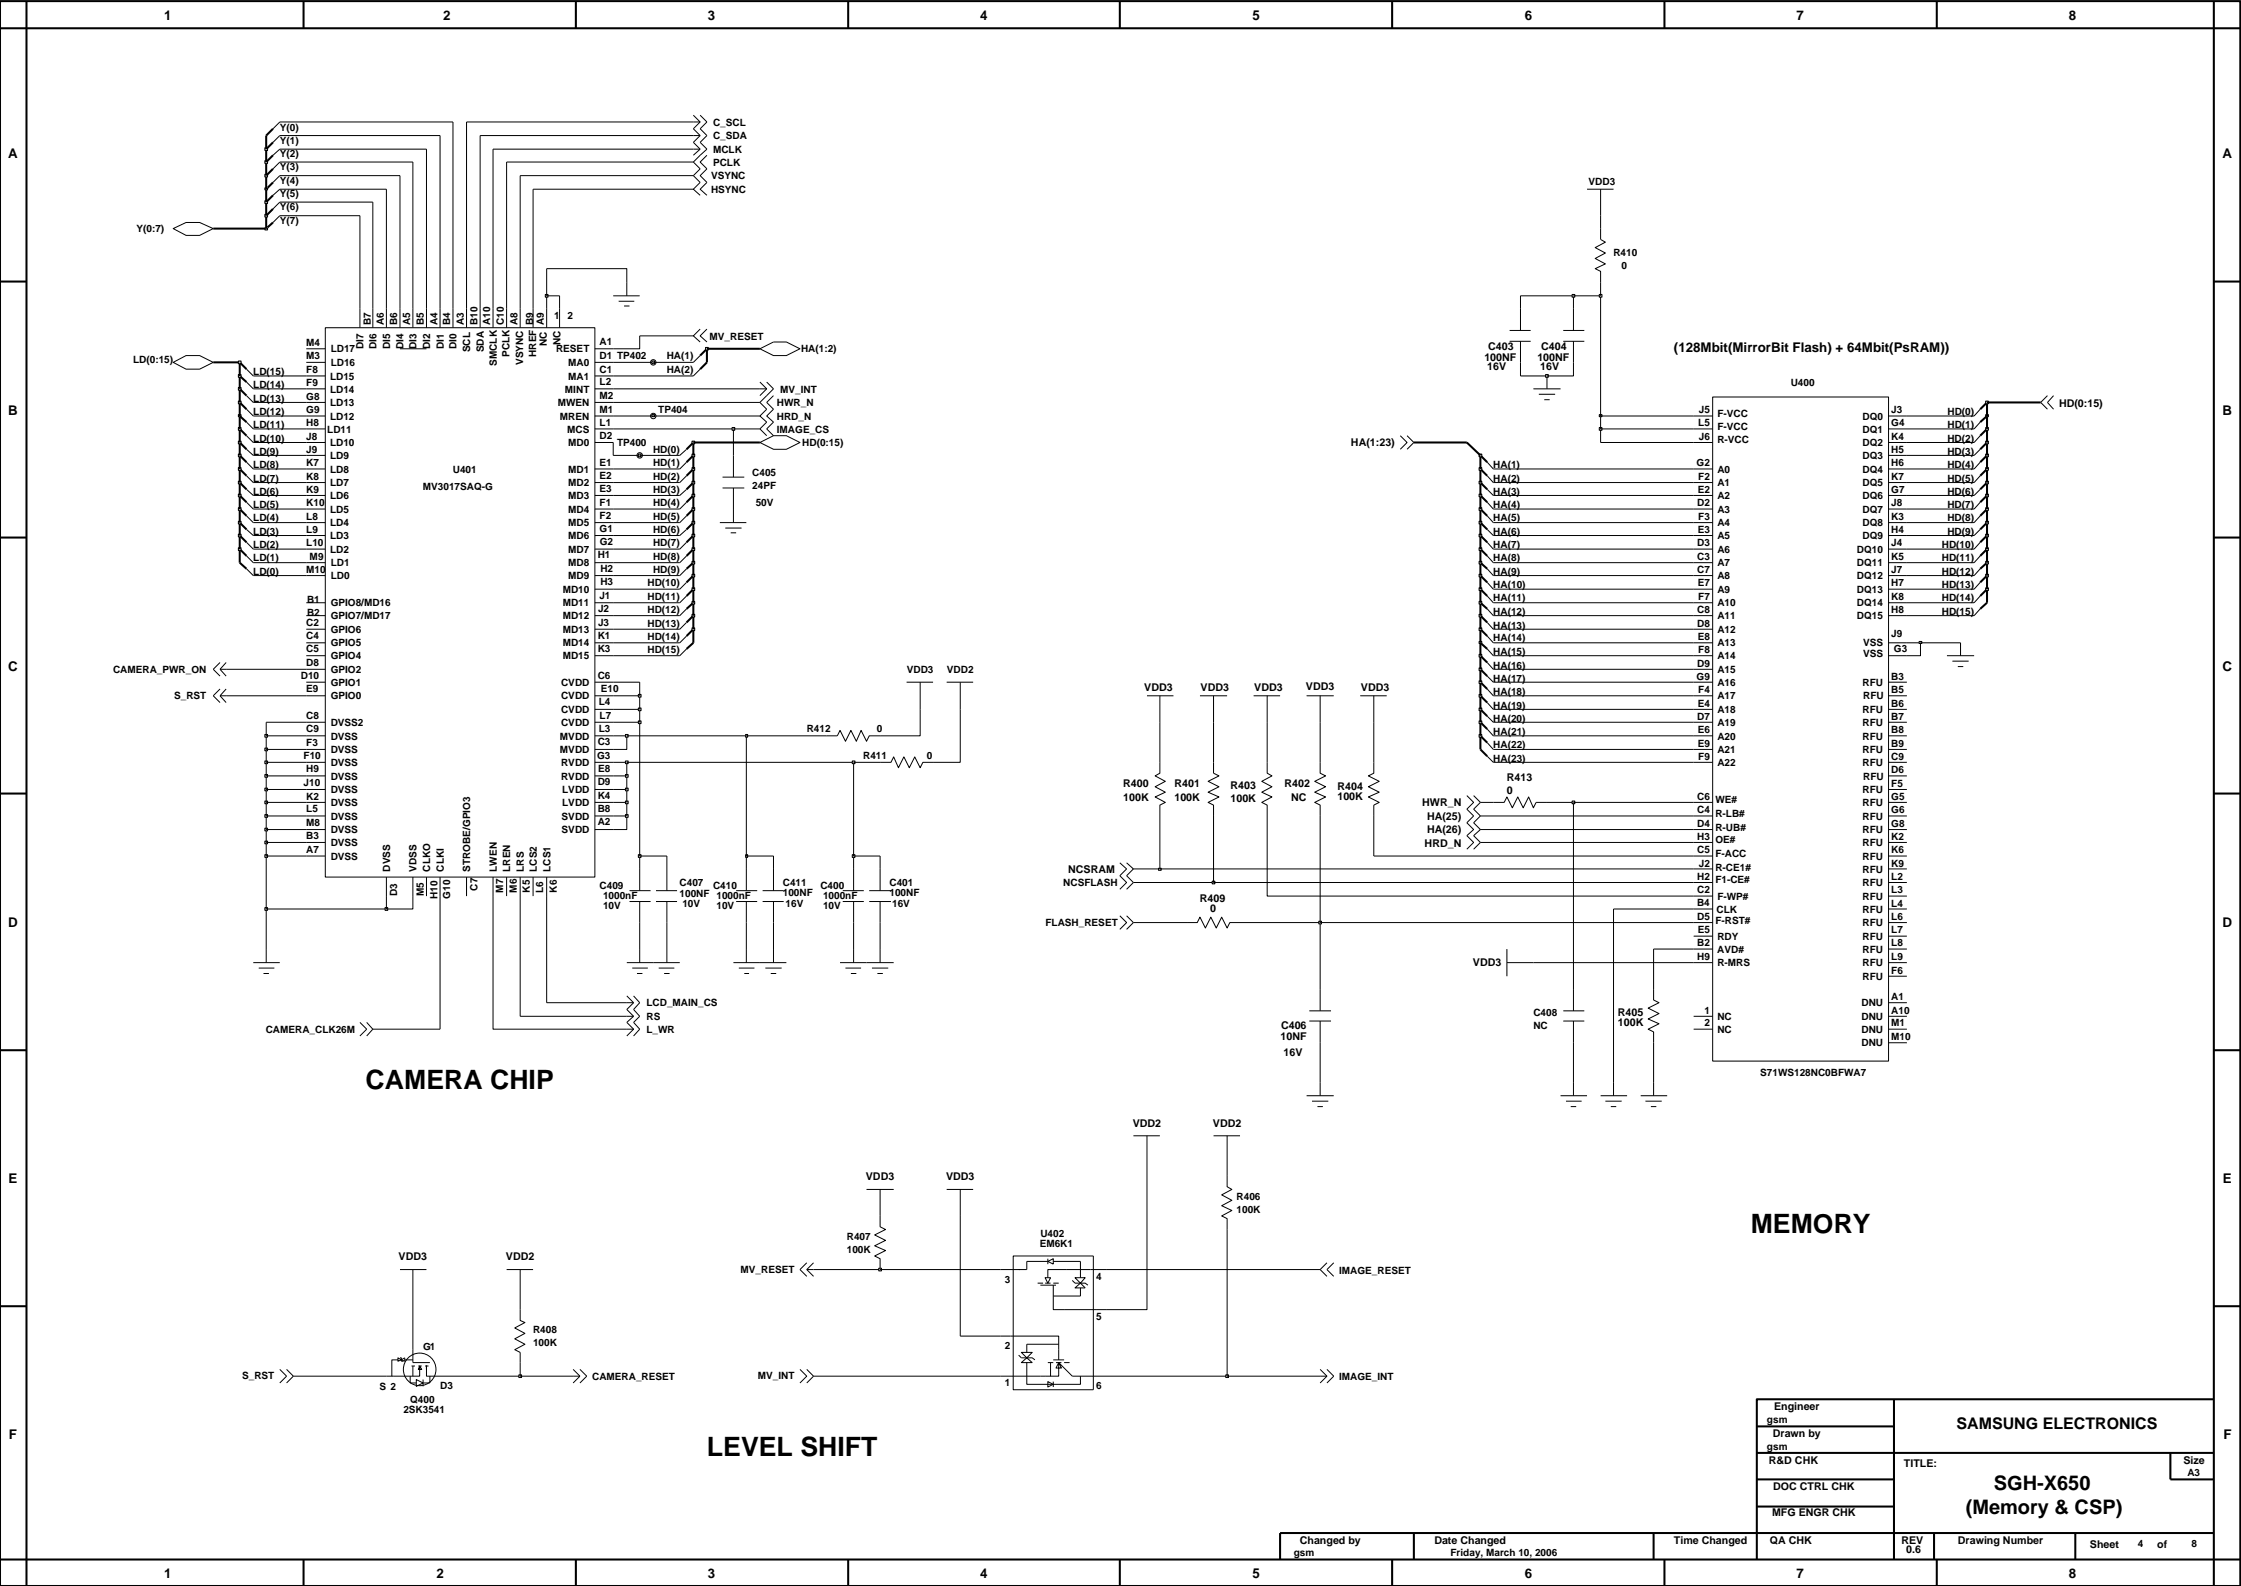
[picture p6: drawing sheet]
<svg xmlns="http://www.w3.org/2000/svg" width="279mm" height="198mm" viewBox="0 0 279 198" stroke-linecap="round" stroke-linejoin="round" font-family="sans-serif">
<defs><g id="words">
<g font-size="3.3">
<text x="45.6" y="135.8">CAMERA CHIP</text>
<text x="218.3" y="153.7">MEMORY</text>
<text x="88.1" y="181.6">LEVEL SHIFT</text>
</g>
<g font-size="2.5">
<text x="248.6" y="185.7">SGH-X650</text>
<text x="245.1" y="188.8">(Memory &amp; CSP)</text>
</g>
<text font-size="2" x="243.9" y="178.2">SAMSUNG ELECTRONICS</text>
<g font-size="1.7">
<text x="20.5" y="2.4">1</text>
<text x="55.2" y="2.5">2</text>
<text x="88.3" y="2.4">3</text>
<text x="122.2" y="2.4">4</text>
<text x="156.2" y="2.4">5</text>
<text x="190.1" y="2.4">6</text>
<text x="224" y="2.4">7</text>
<text x="257.9" y="2.4">8</text>
<text x="1" y="19.7">A</text>
<text x="277.1" y="19.7">A</text>
<text x="208.7" y="43.9">(128Mbit(MirrorBit Flash) + 64Mbit(PsRAM))</text>
<text x="1" y="51.7">B</text>
<text x="277.1" y="51.7">B</text>
<text x="1" y="83.6">C</text>
<text x="277.1" y="83.6">C</text>
<text x="1" y="115.5">D</text>
<text x="277.1" y="115.5">D</text>
<text x="1.1" y="147.5">E</text>
<text x="277.2" y="147.5">E</text>
<text x="1.1" y="179.5">F</text>
<text x="277.2" y="179.5">F</text>
<text x="20.5" y="196.7">1</text>
<text x="54.4" y="196.7">2</text>
<text x="88.3" y="196.7">3</text>
<text x="122.2" y="196.7">4</text>
<text x="156.2" y="196.7">5</text>
<text x="190.1" y="196.7">6</text>
<text x="224" y="196.7">7</text>
<text x="257.9" y="196.7">8</text>
</g>
<g font-size="1.3">
<text x="185.1" y="45">100NF</text>
<text x="185.4" y="46.1">16V</text>
<text x="185.5" y="43.7">C403</text>
<text x="191.7" y="45">100NF</text>
<text x="192" y="46.1">16V</text>
<text x="192.1" y="43.7">C404</text>
<text x="256.7" y="50.7">HD(0:15)</text>
<text x="168.4" y="55.6">HA(1:23)</text>
<text x="142.7" y="86.2">VDD3</text>
<text x="149.7" y="86.2">VDD3</text>
<text x="156.4" y="86.2">VDD3</text>
<text x="162.8" y="86">VDD3</text>
<text x="169.7" y="86.2">VDD3</text>
<text x="140" y="98.1">R400</text>
<text x="140" y="99.8">100K</text>
<text x="146.4" y="98.1">R401</text>
<text x="146.4" y="99.8">100K</text>
<text x="153.4" y="98.4">R403</text>
<text x="153.4" y="100">100K</text>
<text x="160.1" y="98.1">R402</text>
<text x="161" y="99.8">NC</text>
<text x="166.7" y="98.5">R404</text>
<text x="166.7" y="99.7">100K</text>
<text x="177.3" y="100.5">HWR_N</text>
<text x="187.9" y="99">0</text>
<text x="187.9" y="97.4">R413</text>
<text x="177.6" y="105.5">HRD_N</text>
<text x="177.9" y="103.9">HA(26)</text>
<text x="177.9" y="102.2">HA(25)</text>
<text x="133.2" y="108.9">NCSRAM</text>
<text x="149.6" y="112.4">R409</text>
<text x="150.9" y="113.8">0</text>
<text x="183.6" y="120.5">VDD3</text>
<text x="159.6" y="129.6">10NF</text>
<text x="159.7" y="128.3">C406</text>
<text x="160" y="131.7">16V</text>
<text x="201.7" y="126.6">R405</text>
<text x="201.7" y="127.9">100K</text>
<text x="141.2" y="140.5">VDD2</text>
<text x="151.2" y="140.5">VDD2</text>
<text x="108" y="147.1">VDD3</text>
<text x="117.9" y="147.1">VDD3</text>
<text x="49.7" y="157.1">VDD3</text>
<text x="63.1" y="157.1">VDD2</text>
<text x="221" y="179.2">Drawn by</text>
<text x="221.2" y="175.8">Engineer</text>
<text x="220.5" y="182.5">R&amp;D CHK</text>
<text x="221.1" y="185.8">DOC CTRL CHK</text>
<text x="237.4" y="182.9">TITLE:</text>
<text x="272.2" y="182.5">Size</text>
<text x="220.9" y="189.1">MFG ENGR CHK</text>
<text x="162.1" y="192.5">Changed by</text>
<text x="178.8" y="192.5">Date Changed</text>
<text x="208.7" y="192.5">Time Changed</text>
<text x="220.6" y="192.5">QA CHK</text>
<text x="237.1" y="192.5">REV</text>
<text x="237.7" y="193.7">0.6</text>
<text x="244.1" y="192.5">Drawing Number</text>
<text x="260.6" y="193">Sheet</text>
<text x="269" y="193">of</text>
</g>
<g font-size="1.2">
<text x="34.9" y="16.3">Y(0)</text>
<text x="34.9" y="17.9">Y(1)</text>
<text x="88.9" y="17.4">C_SDA</text>
<text x="88.9" y="15.7">C_SCL</text>
<text x="34.9" y="22.9">Y(4)</text>
<text x="34.9" y="21.2">Y(3)</text>
<text x="34.9" y="19.6">Y(2)</text>
<text x="88.6" y="22.4">VSYNC</text>
<text x="88.9" y="20.7">PCLK</text>
<text x="88.9" y="19.1">MCLK</text>
<text x="198.1" y="23">VDD3</text>
<text x="17" y="29">Y(0:7)</text>
<text x="34.9" y="27.9">Y(7)</text>
<text x="34.9" y="26.2">Y(6)</text>
<text x="34.9" y="24.6">Y(5)</text>
<text x="88.6" y="24.1">HSYNC</text>
<text x="201.1" y="31.9">R410</text>
<text x="202.2" y="33.5">0</text>
<text x="46.2" y="40.5" transform="rotate(-90 46.2 40.5)">B7</text>
<text x="47.8" y="40.5" transform="rotate(-90 47.8 40.5)">A6</text>
<text x="49.5" y="40.5" transform="rotate(-90 49.5 40.5)">B6</text>
<text x="51.1" y="40.5" transform="rotate(-90 51.1 40.5)">A5</text>
<text x="52.8" y="40.5" transform="rotate(-90 52.8 40.5)">B5</text>
<text x="54.5" y="40.5" transform="rotate(-90 54.5 40.5)">A4</text>
<text x="56.1" y="40.5" transform="rotate(-90 56.1 40.5)">B4</text>
<text x="57.8" y="40.5" transform="rotate(-90 57.8 40.5)">A3</text>
<text x="59.5" y="40.5" transform="rotate(-90 59.5 40.5)">B10</text>
<text x="61.1" y="40.5" transform="rotate(-90 61.1 40.5)">A10</text>
<text x="62.8" y="40.5" transform="rotate(-90 62.8 40.5)">C10</text>
<text x="64.5" y="40.5" transform="rotate(-90 64.5 40.5)">A8</text>
<text x="66.5" y="40.5" transform="rotate(-90 66.5 40.5)">B9</text>
<text x="67.8" y="40.5" transform="rotate(-90 67.8 40.5)">A9</text>
<text x="69.1" y="39.7">1</text>
<text x="70.8" y="39.7">2</text>
<text x="16.6" y="45.2">LD(0:15)</text>
<text x="31.6" y="46.7">LD(15)</text>
<text x="38.2" y="46.5">F8</text>
<text x="38.2" y="44.7">M3</text>
<text x="38.2" y="43.1">M4</text>
<text x="41.1" y="47.3">LD15</text>
<text x="41.2" y="45.6">LD16</text>
<text x="41.2" y="43.9">LD17</text>
<text x="45.3" y="43.5" transform="rotate(-90 45.3 43.5)">DI7</text>
<text x="46.9" y="43.5" transform="rotate(-90 46.9 43.5)">DI6</text>
<text x="48.6" y="43.5" transform="rotate(-90 48.6 43.5)">DI5</text>
<text x="50.3" y="43.5" transform="rotate(-90 50.3 43.5)">DI4</text>
<text x="51.9" y="43.5" transform="rotate(-90 51.9 43.5)">DI3</text>
<text x="53.6" y="43.5" transform="rotate(-90 53.6 43.5)">DI2</text>
<text x="55.3" y="43.5" transform="rotate(-90 55.3 43.5)">DI1</text>
<text x="56.9" y="43.5" transform="rotate(-90 56.9 43.5)">DI0</text>
<text x="58.6" y="43.9" transform="rotate(-90 58.6 43.9)">SCL</text>
<text x="60.3" y="43.9" transform="rotate(-90 60.3 43.9)">SDA</text>
<text x="61.9" y="45.6" transform="rotate(-90 61.9 45.6)">SMCLK</text>
<text x="63.5" y="44.5" transform="rotate(-90 63.5 44.5)">PCLK</text>
<text x="65.2" y="45.5" transform="rotate(-90 65.2 45.5)">VSYNC</text>
<text x="66.8" y="44.5" transform="rotate(-90 66.8 44.5)">HREF</text>
<text x="68.2" y="43.1" transform="rotate(-90 68.2 43.1)">NC</text>
<text x="69.3" y="43.9">RESET</text>
<text x="69.9" y="43.1" transform="rotate(-90 69.9 43.1)">NC</text>
<text x="70.9" y="45.6">MA0</text>
<text x="70.9" y="47.3">MA1</text>
<text x="74.8" y="43.1">A1</text>
<text x="74.8" y="44.8">D1 TP402</text>
<text x="74.8" y="46.5">C1</text>
<text x="83.1" y="46.5">HA(2)</text>
<text x="83.1" y="44.8">HA(1)</text>
<text x="88.5" y="42.3">MV_RESET</text>
<text x="99.9" y="43.9">HA(1:2)</text>
<text x="31.6" y="51.7">LD(12)</text>
<text x="31.6" y="53.4">LD(11)</text>
<text x="31.6" y="48.4">LD(14)</text>
<text x="31.6" y="50.1">LD(13)</text>
<text x="38.2" y="51.5">G9</text>
<text x="38.2" y="49.8">G8</text>
<text x="38.2" y="48.1">F9</text>
<text x="38.2" y="53.1">H8</text>
<text x="40.8" y="53.9">LD11</text>
<text x="41.1" y="52.3">LD12</text>
<text x="41.1" y="50.6">LD13</text>
<text x="41.1" y="48.9">LD14</text>
<text x="69.5" y="50.6">MWEN</text>
<text x="69.8" y="52.3">MREN</text>
<text x="70.4" y="48.9">MINT</text>
<text x="70.7" y="53.9">MCS</text>
<text x="74.8" y="49.8">M2</text>
<text x="74.8" y="48.1">L2</text>
<text x="74.8" y="51.4">M1</text>
<text x="74.8" y="53.1">L1</text>
<text x="82.1" y="51.4">TP404</text>
<text x="96.9" y="53.9">IMAGE_CS</text>
<text x="96.9" y="50.6">HWR_N</text>
<text x="96.9" y="52.3">HRD_N</text>
<text x="97.3" y="48.9">MV_INT</text>
<text x="211.7" y="53.1">L5</text>
<text x="211.8" y="51.5">J5</text>
<text x="214.1" y="52">F-VCC</text>
<text x="214.1" y="53.6">F-VCC</text>
<text x="223.3" y="48.1">U400</text>
<text x="232.2" y="53.9">DQ1</text>
<text x="232.2" y="52.3">DQ0</text>
<text x="235.8" y="51.5">J3</text>
<text x="235.8" y="53.1">G4</text>
<text x="242.8" y="53.4">HD(1)</text>
<text x="242.8" y="51.7">HD(0)</text>
<text x="31.6" y="56.7">LD(9)</text>
<text x="31.6" y="58.4">LD(8)</text>
<text x="31.6" y="55.1">LD(10)</text>
<text x="38.2" y="59.8">K8</text>
<text x="38.2" y="58.1">K7</text>
<text x="38.2" y="56.5">J9</text>
<text x="38.2" y="54.8">J8</text>
<text x="41.1" y="55.6">LD10</text>
<text x="41.2" y="58.9">LD8</text>
<text x="41.2" y="57.2">LD9</text>
<text x="56.5" y="58.9">U401</text>
<text x="70.9" y="55.6">MD0</text>
<text x="70.9" y="58.9">MD1</text>
<text x="74.8" y="59.7">E2</text>
<text x="74.8" y="58.1">E1</text>
<text x="74.8" y="54.7">D2</text>
<text x="76.9" y="55.6">TP400</text>
<text x="81.4" y="59.8">HD(2)</text>
<text x="81.4" y="58.1">HD(1)</text>
<text x="81.4" y="56.5">HD(0)</text>
<text x="93.8" y="59.4">C405</text>
<text x="100" y="55.6">HD(0:15)</text>
<text x="186.2" y="58.4">HA(1)</text>
<text x="211.5" y="58.1">G2</text>
<text x="211.7" y="59.8">F2</text>
<text x="211.8" y="54.8">J6</text>
<text x="214.1" y="55.3">R-VCC</text>
<text x="214.1" y="58.9">A0</text>
<text x="232.2" y="57.2">DQ3</text>
<text x="232.2" y="58.9">DQ4</text>
<text x="232.2" y="55.6">DQ2</text>
<text x="235.8" y="54.8">K4</text>
<text x="235.8" y="56.5">H5</text>
<text x="235.8" y="58.1">H6</text>
<text x="235.8" y="59.8">K7</text>
<text x="242.8" y="58.4">HD(4)</text>
<text x="242.8" y="56.7">HD(3)</text>
<text x="242.8" y="55.1">HD(2)</text>
<text x="31.6" y="60.1">LD(7)</text>
<text x="31.6" y="65">LD(4)</text>
<text x="31.6" y="63.4">LD(5)</text>
<text x="31.6" y="61.7">LD(6)</text>
<text x="38.2" y="64.8">L8</text>
<text x="38.2" y="63.1">K10</text>
<text x="38.2" y="61.4">K9</text>
<text x="41.2" y="65.6">LD4</text>
<text x="41.2" y="63.9">LD5</text>
<text x="41.2" y="62.2">LD6</text>
<text x="41.2" y="60.6">LD7</text>
<text x="52.7" y="61">MV3017SAQ-G</text>
<text x="70.9" y="60.6">MD2</text>
<text x="70.9" y="62.2">MD3</text>
<text x="70.9" y="63.9">MD4</text>
<text x="70.9" y="65.6">MD5</text>
<text x="74.8" y="61.4">E3</text>
<text x="74.8" y="63">F1</text>
<text x="74.8" y="64.7">F2</text>
<text x="81.4" y="64.8">HD(5)</text>
<text x="81.4" y="63.1">HD(4)</text>
<text x="81.4" y="61.4">HD(3)</text>
<text x="93.8" y="61">24PF</text>
<text x="94.2" y="63">50V</text>
<text x="186.2" y="61.7">HA(3)</text>
<text x="186.2" y="60.1">HA(2)</text>
<text x="186.2" y="65">HA(5)</text>
<text x="186.2" y="63.4">HA(4)</text>
<text x="211.6" y="63.1">D2</text>
<text x="211.7" y="61.4">E2</text>
<text x="211.7" y="64.8">F3</text>
<text x="214.1" y="62.2">A2</text>
<text x="214.1" y="60.6">A1</text>
<text x="214.1" y="63.9">A3</text>
<text x="214.1" y="65.6">A4</text>
<text x="232.2" y="60.6">DQ5</text>
<text x="232.2" y="62.2">DQ6</text>
<text x="232.2" y="63.9">DQ7</text>
<text x="232.2" y="65.6">DQ8</text>
<text x="235.8" y="61.4">G7</text>
<text x="235.8" y="63.1">J8</text>
<text x="235.8" y="64.8">K3</text>
<text x="242.8" y="65">HD(8)</text>
<text x="242.8" y="63.4">HD(7)</text>
<text x="242.8" y="61.7">HD(6)</text>
<text x="242.8" y="60.1">HD(5)</text>
<text x="31.6" y="71.7">LD(0)</text>
<text x="31.6" y="68.4">LD(2)</text>
<text x="31.6" y="70">LD(1)</text>
<text x="31.6" y="66.7">LD(3)</text>
<text x="38.2" y="68.1">L10</text>
<text x="38.2" y="66.4">L9</text>
<text x="38.2" y="71.4">M10</text>
<text x="38.6" y="69.8">M9</text>
<text x="41.2" y="68.9">LD2</text>
<text x="41.2" y="67.2">LD3</text>
<text x="41.2" y="70.6">LD1</text>
<text x="70.9" y="70.6">MD8</text>
<text x="70.9" y="67.2">MD6</text>
<text x="70.9" y="68.9">MD7</text>
<text x="74.5" y="69.6">H1</text>
<text x="74.8" y="66.3">G1</text>
<text x="74.8" y="67.9">G2</text>
<text x="74.9" y="71.3">H2</text>
<text x="81.4" y="71.4">HD(9)</text>
<text x="81.4" y="66.4">HD(6)</text>
<text x="81.4" y="69.8">HD(8)</text>
<text x="81.4" y="68.1">HD(7)</text>
<text x="186.2" y="71.7">HA(9)</text>
<text x="186.2" y="70">HA(8)</text>
<text x="186.2" y="68.4">HA(7)</text>
<text x="186.2" y="66.7">HA(6)</text>
<text x="211.6" y="71.4">C7</text>
<text x="211.6" y="68.1">D3</text>
<text x="211.6" y="69.8">C3</text>
<text x="211.7" y="66.4">E3</text>
<text x="214.1" y="68.9">A6</text>
<text x="214.1" y="70.6">A7</text>
<text x="214.1" y="67.2">A5</text>
<text x="231.5" y="68.9">DQ10</text>
<text x="231.5" y="70.6">DQ11</text>
<text x="232.2" y="67.2">DQ9</text>
<text x="235.8" y="66.4">H4</text>
<text x="235.8" y="68.1">J4</text>
<text x="235.8" y="69.8">K5</text>
<text x="235.8" y="71.4">J7</text>
<text x="242.1" y="71.7">HD(12)</text>
<text x="242.1" y="70">HD(11)</text>
<text x="242.1" y="68.4">HD(10)</text>
<text x="242.8" y="66.7">HD(9)</text>
<text x="38.3" y="76.8">B2</text>
<text x="38.3" y="75.2">B1</text>
<text x="41.2" y="72.2">LD0</text>
<text x="41.2" y="75.6">GPIO8/MD16</text>
<text x="41.2" y="77.2">GPIO7/MD17</text>
<text x="70.2" y="73.9">MD10</text>
<text x="70.2" y="75.6">MD11</text>
<text x="70.2" y="77.2">MD12</text>
<text x="70.9" y="72.2">MD9</text>
<text x="74.6" y="76.3">J2</text>
<text x="74.7" y="74.6">J1</text>
<text x="74.9" y="72.9">H3</text>
<text x="80.7" y="74.8">HD(11)</text>
<text x="80.7" y="73.1">HD(10)</text>
<text x="80.7" y="76.4">HD(12)</text>
<text x="186.2" y="76.7">HA(12)</text>
<text x="186.2" y="75">HA(11)</text>
<text x="186.2" y="73.4">HA(10)</text>
<text x="211.6" y="76.4">C8</text>
<text x="211.7" y="73.1">E7</text>
<text x="211.7" y="74.8">F7</text>
<text x="214.1" y="73.9">A9</text>
<text x="214.1" y="72.2">A8</text>
<text x="214.1" y="75.6">A10</text>
<text x="214.1" y="77.2">A11</text>
<text x="231.5" y="72.2">DQ12</text>
<text x="231.5" y="73.9">DQ13</text>
<text x="231.5" y="75.6">DQ14</text>
<text x="231.5" y="77.2">DQ15</text>
<text x="235.8" y="73.1">H7</text>
<text x="235.8" y="74.8">K8</text>
<text x="235.8" y="76.4">H8</text>
<text x="242.1" y="76.7">HD(15)</text>
<text x="242.1" y="75">HD(14)</text>
<text x="242.1" y="73.4">HD(13)</text>
<text x="14.1" y="83.9">CAMERA_PWR_ON</text>
<text x="38.2" y="83">D8</text>
<text x="38.2" y="81.3">C5</text>
<text x="38.2" y="79.7">C4</text>
<text x="38.2" y="78">C2</text>
<text x="41.2" y="83.9">GPIO2</text>
<text x="41.2" y="82.2">GPIO4</text>
<text x="41.2" y="80.6">GPIO5</text>
<text x="41.2" y="78.9">GPIO6</text>
<text x="70.2" y="78.9">MD13</text>
<text x="70.2" y="80.6">MD14</text>
<text x="70.2" y="82.2">MD15</text>
<text x="74.5" y="79.6">K1</text>
<text x="74.5" y="81.2">K3</text>
<text x="74.6" y="78">J3</text>
<text x="80.7" y="81.4">HD(15)</text>
<text x="80.7" y="78.1">HD(13)</text>
<text x="80.7" y="79.8">HD(14)</text>
<text x="113.1" y="83.9">VDD3</text>
<text x="118.1" y="83.9">VDD2</text>
<text x="186.2" y="83.4">HA(16)</text>
<text x="186.2" y="81.7">HA(15)</text>
<text x="186.2" y="80">HA(14)</text>
<text x="186.2" y="78.4">HA(13)</text>
<text x="211.6" y="83.1">D9</text>
<text x="211.6" y="78.1">D8</text>
<text x="211.7" y="79.8">E8</text>
<text x="211.7" y="81.4">F8</text>
<text x="214.1" y="83.9">A15</text>
<text x="214.1" y="82.2">A14</text>
<text x="214.1" y="78.9">A12</text>
<text x="214.1" y="80.6">A13</text>
<text x="232.3" y="80.6">VSS</text>
<text x="232.3" y="81.9">VSS</text>
<text x="235.8" y="79.4">J9</text>
<text x="236.1" y="81.3">G3</text>
<text x="21.7" y="87.2">S_RST</text>
<text x="37.5" y="84.7">D10</text>
<text x="38.2" y="86.3">E9</text>
<text x="38.2" y="89.7">C8</text>
<text x="41.2" y="87.2">GPIO0</text>
<text x="41.2" y="85.5">GPIO1</text>
<text x="70" y="85.5">CVDD</text>
<text x="70" y="87.2">CVDD</text>
<text x="70" y="88.9">CVDD</text>
<text x="74.5" y="84.6">C6</text>
<text x="74.7" y="87.9">L4</text>
<text x="74.8" y="89.6">L7</text>
<text x="74.9" y="86.2">E10</text>
<text x="186.2" y="90">HA(20)</text>
<text x="186.2" y="88.4">HA(19)</text>
<text x="186.2" y="86.7">HA(18)</text>
<text x="186.2" y="85">HA(17)</text>
<text x="211.5" y="84.8">G9</text>
<text x="211.6" y="89.7">D7</text>
<text x="211.7" y="88.1">E4</text>
<text x="211.7" y="86.4">F4</text>
<text x="214.1" y="85.5">A16</text>
<text x="214.1" y="87.2">A17</text>
<text x="214.1" y="88.9">A18</text>
<text x="232.2" y="88.9">RFU</text>
<text x="232.2" y="85.5">RFU</text>
<text x="232.3" y="87.2">RFU</text>
<text x="235.8" y="86.4">B5</text>
<text x="235.8" y="88.1">B6</text>
<text x="235.8" y="89.7">B7</text>
<text x="235.8" y="84.8">B3</text>
<text x="37.8" y="94.7">F10</text>
<text x="38.2" y="91.3">C9</text>
<text x="38.2" y="93">F3</text>
<text x="41.2" y="92.2">DVSS</text>
<text x="41.2" y="93.9">DVSS</text>
<text x="41.2" y="95.5">DVSS</text>
<text x="41.2" y="90.5">DVSS2</text>
<text x="69.8" y="92.2">MVDD</text>
<text x="69.8" y="93.9">MVDD</text>
<text x="70" y="95.5">RVDD</text>
<text x="70" y="90.5">CVDD</text>
<text x="74.5" y="94.6">G3</text>
<text x="74.5" y="92.9">C3</text>
<text x="74.7" y="91.2">L3</text>
<text x="100.6" y="91.3">R412</text>
<text x="107.6" y="94.6">R411</text>
<text x="109.3" y="91.3">0</text>
<text x="115.6" y="94.6">0</text>
<text x="186.2" y="95">HA(23)</text>
<text x="186.2" y="93.3">HA(22)</text>
<text x="186.2" y="91.7">HA(21)</text>
<text x="211.7" y="91.4">E6</text>
<text x="211.7" y="93.1">E9</text>
<text x="211.7" y="94.7">F9</text>
<text x="214.1" y="90.5">A19</text>
<text x="214.1" y="92.2">A20</text>
<text x="214.1" y="93.9">A21</text>
<text x="214.1" y="95.5">A22</text>
<text x="232.2" y="90.5">RFU</text>
<text x="232.2" y="92.2">RFU</text>
<text x="232.2" y="93.9">RFU</text>
<text x="232.2" y="95.5">RFU</text>
<text x="235.8" y="91.4">B8</text>
<text x="235.8" y="93.1">B9</text>
<text x="235.8" y="94.7">C9</text>
<text x="37.8" y="98">J10</text>
<text x="38.2" y="101.3">L5</text>
<text x="38.2" y="96.3">H9</text>
<text x="38.2" y="99.7">K2</text>
<text x="41.2" y="97.2">DVSS</text>
<text x="41.2" y="98.9">DVSS</text>
<text x="41.2" y="100.5">DVSS</text>
<text x="70" y="97.2">RVDD</text>
<text x="70.1" y="98.9">LVDD</text>
<text x="70.1" y="100.5">LVDD</text>
<text x="74.5" y="101.2">B8</text>
<text x="74.5" y="97.9">D9</text>
<text x="74.5" y="99.6">K4</text>
<text x="74.6" y="96.2">E8</text>
<text x="211.6" y="101.4">C4</text>
<text x="211.6" y="99.7">C6</text>
<text x="213.9" y="100.2">WE#</text>
<text x="213.9" y="101.9">R-LB#</text>
<text x="232.2" y="98.9">RFU</text>
<text x="232.2" y="100.5">RFU</text>
<text x="232.3" y="97.2">RFU</text>
<text x="235.8" y="98.1">F5</text>
<text x="235.8" y="96.4">D6</text>
<text x="235.8" y="99.7">G5</text>
<text x="235.8" y="101.4">G6</text>
<text x="38.2" y="106.3">A7</text>
<text x="38.2" y="103">M8</text>
<text x="38.2" y="104.6">B3</text>
<text x="41.2" y="103.9">DVSS</text>
<text x="41.2" y="105.5">DVSS</text>
<text x="41.2" y="102.2">DVSS</text>
<text x="41.2" y="107.2">DVSS</text>
<text x="70" y="102.2">SVDD</text>
<text x="70" y="103.9">SVDD</text>
<text x="74.5" y="102.9">A2</text>
<text x="211.6" y="104.7">H3</text>
<text x="211.6" y="103.1">D4</text>
<text x="211.6" y="106.4">C5</text>
<text x="213.9" y="105.2">OE#</text>
<text x="213.9" y="103.6">R-UB#</text>
<text x="213.9" y="106.9">F-ACC</text>
<text x="232.2" y="102.2">RFU</text>
<text x="232.2" y="103.9">RFU</text>
<text x="232.2" y="105.5">RFU</text>
<text x="232.2" y="107.2">RFU</text>
<text x="235.8" y="103.1">G8</text>
<text x="235.8" y="104.7">K2</text>
<text x="235.8" y="106.4">K6</text>
<text x="48.6" y="108.7" transform="rotate(-90 48.6 108.7)">DVSS</text>
<text x="49.5" y="111.7" transform="rotate(-90 49.5 111.7)">D3</text>
<text x="51.9" y="108.7" transform="rotate(-90 51.9 108.7)">VDSS</text>
<text x="52.8" y="111.7" transform="rotate(-90 52.8 111.7)">M5</text>
<text x="53.6" y="108.7" transform="rotate(-90 53.6 108.7)">CLKO</text>
<text x="54.5" y="112.1" transform="rotate(-90 54.5 112.1)">H10</text>
<text x="55.3" y="108.7" transform="rotate(-90 55.3 108.7)">CLKI</text>
<text x="56.1" y="112.1" transform="rotate(-90 56.1 112.1)">G10</text>
<text x="58.6" y="108.7" transform="rotate(-90 58.6 108.7)">STROBE/GPIO3</text>
<text x="59.5" y="111.1" transform="rotate(-90 59.5 111.1)">C7</text>
<text x="61.9" y="108.7" transform="rotate(-90 61.9 108.7)">LWEN</text>
<text x="62.7" y="111.3" transform="rotate(-90 62.7 111.3)">M7</text>
<text x="63.6" y="108.7" transform="rotate(-90 63.6 108.7)">LREN</text>
<text x="64.4" y="111.3" transform="rotate(-90 64.4 111.3)">M6</text>
<text x="65.3" y="108.7" transform="rotate(-90 65.3 108.7)">LRS</text>
<text x="66" y="111.3" transform="rotate(-90 66 111.3)">K5</text>
<text x="66.9" y="108.7" transform="rotate(-90 66.9 108.7)">LCS2</text>
<text x="67.7" y="111.3" transform="rotate(-90 67.7 111.3)">L6</text>
<text x="68.6" y="108.7" transform="rotate(-90 68.6 108.7)">LCS1</text>
<text x="69.4" y="111.3" transform="rotate(-90 69.4 111.3)">K6</text>
<text x="74.8" y="110.9">C409</text>
<text x="75.2" y="112.2">1000nF</text>
<text x="75.2" y="113.3">10V</text>
<text x="84.7" y="110.5">C407</text>
<text x="84.7" y="111.8">100NF</text>
<text x="85.1" y="113.1">10V</text>
<text x="88.9" y="110.9">C410</text>
<text x="89.3" y="113.3">10V</text>
<text x="89.3" y="112.2">1000nF</text>
<text x="97.6" y="111.7">100NF</text>
<text x="97.6" y="110.5">C411</text>
<text x="97.9" y="113.1">16V</text>
<text x="102.3" y="110.9">C400</text>
<text x="102.6" y="112.2">1000nF</text>
<text x="102.6" y="113.3">10V</text>
<text x="110.9" y="111.7">100NF</text>
<text x="110.9" y="110.5">C401</text>
<text x="111.2" y="113.1">16V</text>
<text x="132.6" y="110.5">NCSFLASH</text>
<text x="211.6" y="113">B4</text>
<text x="211.6" y="111.4">C2</text>
<text x="211.6" y="109.7">H2</text>
<text x="211.8" y="108.1">J2</text>
<text x="213.9" y="108.5">R-CE1#</text>
<text x="213.9" y="110.2">F1-CE#</text>
<text x="214" y="113.8">CLK</text>
<text x="214.1" y="112.2">F-WP#</text>
<text x="232.2" y="113.8">RFU</text>
<text x="232.2" y="108.8">RFU</text>
<text x="232.2" y="110.5">RFU</text>
<text x="232.2" y="112.2">RFU</text>
<text x="235.8" y="108.1">K9</text>
<text x="235.8" y="109.7">L2</text>
<text x="235.8" y="111.4">L3</text>
<text x="235.8" y="113.1">L4</text>
<text x="130.4" y="115.5">FLASH_RESET</text>
<text x="211.6" y="118">B2</text>
<text x="211.6" y="119.7">H9</text>
<text x="211.6" y="114.7">D5</text>
<text x="211.7" y="116.4">E5</text>
<text x="213.9" y="115.2">F-RST#</text>
<text x="214.1" y="118.8">AVD#</text>
<text x="214.1" y="117.2">RDY</text>
<text x="232.2" y="115.5">RFU</text>
<text x="232.2" y="117.2">RFU</text>
<text x="232.2" y="118.8">RFU</text>
<text x="235.8" y="114.7">L6</text>
<text x="235.8" y="116.4">L7</text>
<text x="235.8" y="118">L8</text>
<text x="235.8" y="119.7">L9</text>
<text x="80.6" y="125.5">LCD_MAIN_CS</text>
<text x="214.1" y="120.5">R-MRS</text>
<text x="232.1" y="125.5">DNU</text>
<text x="232.2" y="120.5">RFU</text>
<text x="232.2" y="122.2">RFU</text>
<text x="235.8" y="121.4">F6</text>
<text x="235.8" y="124.7">A1</text>
<text x="33.1" y="128.8">CAMERA_CLK26M</text>
<text x="80.6" y="127.2">RS</text>
<text x="80.6" y="128.8">L_WR</text>
<text x="191.2" y="126.7">C408</text>
<text x="191.2" y="128.3">NC</text>
<text x="212.5" y="126.4">1</text>
<text x="212.5" y="128">2</text>
<text x="214.1" y="127.2">NC</text>
<text x="214.1" y="128.8">NC</text>
<text x="232.1" y="127.2">DNU</text>
<text x="232.1" y="128.8">DNU</text>
<text x="232.1" y="130.5">DNU</text>
<text x="235.8" y="126.4">A10</text>
<text x="235.8" y="128">M1</text>
<text x="235.8" y="129.7">M10</text>
<text x="219.5" y="134.2">S71WS128NC0BFWA7</text>
<text x="154.2" y="149.6">R406</text>
<text x="105.6" y="154.6">R407</text>
<text x="129.6" y="155.5">EM6K1</text>
<text x="129.7" y="154.2">U402</text>
<text x="154.2" y="151.2">100K</text>
<text x="92.3" y="158.7">MV_RESET</text>
<text x="105.6" y="156.2">100K</text>
<text x="125.3" y="160">3</text>
<text x="136.7" y="159.7">4</text>
<text x="167" y="158.8">IMAGE_RESET</text>
<text x="66.5" y="167.9">100K</text>
<text x="66.5" y="166.2">R408</text>
<text x="136.7" y="164.6">5</text>
<text x="30.2" y="172">S_RST</text>
<text x="47.3" y="173.4">S 2</text>
<text x="52.7" y="168.4">G1</text>
<text x="54.9" y="173.2">D3</text>
<text x="73.8" y="172.1">CAMERA_RESET</text>
<text x="94.5" y="172">MV_INT</text>
<text x="125.3" y="168.2">2</text>
<text x="125.3" y="172.8">1</text>
<text x="136.7" y="173.2">6</text>
<text x="167" y="172.1">IMAGE_INT</text>
<text x="50.3" y="176.2">2SK3541</text>
<text x="51.1" y="174.9">Q400</text>
<text x="220.3" y="177.4">gsm</text>
<text x="220.3" y="180.7">gsm</text>
<text x="272.7" y="184">A3</text>
<text x="161.3" y="194">gsm</text>
<text x="180.8" y="194">Friday, March 10, 2006</text>
<text x="266.5" y="192.9">4</text>
<text x="273.2" y="192.9">8</text>
</g>
</g></defs>
<g fill="none" stroke="#000" stroke-width=".12">
<path d="M34.9 16.9l-.9 .8M34.9 18.6l-.9 .8M34.9 15.2l-.9 .9M86.4 14.4l.9 .8-.9 .9 .9 .8M86.4 16.9h.9M86.4 18.6h.9M86.4 15.2h.9M87.3 14.4l.8 .8-.8 .9 .8 .8-.8 .8 .8 .9-1.7 1.6 .9 .9-.9 .8 .9 .8-.9 .9 .9 .8M87.3 16.9l-.9 .8 .9 .9M87.3 18.6l-.9 .8M88.1 19.4l-.8 .8 .8 .9-.8 .8 .8 .8-.8 .9 .8 .8M21.6 28.5l1.6-.8h1.7l1.7 .8-1.7 .8h-1.7z"/>
<path d="M34.9 26.9l-.9 .8M34.9 25.2l-.9 .8M34.9 23.6l-.9 .8M34.9 21.9l-.9 .8M34.9 20.2l-.9 .9M44.9 38.5v2.4M46.5 38.5v2.4M48.2 38.5v2.4M49.9 38.5v2.4M51.5 38.5v2.4M53.2 38.5v2.4M54.9 38.5v2.4"/>
<path d="M56.5 38.5v2.4M58.2 38.5v2.4M59.9 38.5v2.4M61.5 38.5v2.4M63.2 38.5v2.4M64.9 38.5v2.4M66.5 38.5v2.4M68.2 38.5v2.4M69.8 38.5v2.4M76.5 36.9h3.3M77.1 37.6h2M77.8 38.2h.7"/>
<path d="M78.1 35.2v1.7M189.6 38.5v2.7M196.2 38.5v2.7M197.9 23.6h3.3M199.6 28.5v1.4l.6 .3-1.3 .7 1.3 .7-1.3 .6 1.3 .7-1.3 .6 .7 .3v1.4M199.6 23.6v3.3M21.6 45.2l1.6-.9h1.7l1.7 .9-1.7 .8h-1.7zM30.7 46l.9 .9M30.7 51l.9 .9M30.7 56l.9 .8M30.7 52.6l.9 .9M30.7 49.3l.9 .9"/>
<path d="M30.7 59.3l.9 .9M30.7 54.3l.9 .9M30.7 57.6l.9 .9M30.7 47.6l.9 .9M38.2 48.5h2.4M38.2 45.2h2.4M38.2 43.5h2.4M38.2 50.2h2.4M38.2 51.9h2.4M38.2 53.5h2.4M38.2 55.2h2.4M38.2 56.8h2.4"/>
<path d="M38.2 58.5h2.4M38.2 46.9h2.4M40.6 40.9h33.6v68.5h-33.6zM74.2 48.5h2.3M74.2 45.2h2.3M74.2 43.5h2.3M74.2 50.2h2.3M74.2 51.9h2.3M74.2 53.5h2.3M74.2 55.2h2.3M74.2 58.5h2.3M74.2 46.9h2.3"/>
<path d="M85.6 59.3l-.8 .9M85.6 57.6l-.8 .9M85.6 56l-.8 .8M87.3 41l-.9 .9 .9 .7M87.3 46l-.9 .9M87.3 44.3l-.9 .9M88.1 41l-.8 .9 .8 .7M90.1 59.5h2.7M91.4 56.8v2.7M94.7 47.6l.9 .9-.9 .8M94.7 55.2l1.7-.9h1.6l1.7 .9-1.7 .8h-1.6zM94.7 43.5l1.7-.9h1.6l1.7 .9-1.7 .8h-1.6z"/>
<path d="M94.7 48.5h.9M95.6 47.6l.8 .9-1.7 1.7 .9 .8-.9 .9 .9 .7-.9 .9 .9 .8M96.4 49.3l-.8 .9 .8 .8-.8 .9 .8 .7-.8 .9 .8 .8M174.6 54.3l.8 .9-.8 .8M175.4 54.3l.9 .9-.9 .8M185.4 57.6l.8 .9M185.4 59.3l.8 .9M188.2 42.6h2.6M188.2 41.2h2.6M189.6 42.6v2.6M191.2 48.5h3.4M191.9 49.2h2"/>
<path d="M192.5 49.8h.7M192.9 46.9v1.6M194.9 42.6h2.6M194.9 41.2h2.6M196.2 42.6v2.6M211.2 51.9h2.3M211.2 53.5h2.3M211.2 55.2h2.3M211.2 58.5h2.3M213.5 49.5h22v82.8h-22zM235.5 51.9h2.2M235.5 53.5h2.2"/>
<path d="M235.5 55.2h2.2M235.5 56.8h2.2M235.5 58.5h2.2M246.9 51l-.8 .9M246.9 57.6l-.8 .9M246.9 56l-.8 .8M246.9 52.6l-.8 .9M246.9 59.3l-.8 .9M246.9 54.3l-.8 .9M255.3 49.3l-.9 .9 .9 .8M256 49.3l-.7 .9 .7 .8M30.7 67.6l.9 .9"/>
<path d="M30.7 69.3l.9 .9M30.7 61l.9 .8M30.7 62.6l.9 .9M30.7 66l.9 .8M30.7 70.9l.9 .9M30.7 64.3l.9 .9M38.2 65.2h2.4M38.2 60.2h2.4M38.2 61.8h2.4M38.2 66.8h2.4M38.2 68.5h2.4M38.2 75.2h2.4"/>
<path d="M38.2 76.8h2.4M38.2 63.5h2.4M38.2 70.2h2.4M38.2 71.8h2.4M38.2 78.5h2.4M74.2 65.2h2.3M74.2 60.2h2.3M74.2 61.8h2.3M74.2 66.8h2.3M74.2 68.5h2.3M74.2 75.2h2.3M74.2 76.8h2.3"/>
<path d="M74.2 63.5h2.3M74.2 70.2h2.3M74.2 71.8h2.3M74.2 73.5h2.3M74.2 78.5h2.3M85.6 62.6l-.8 .9M85.6 74.3l-.8 .9M85.6 67.6l-.8 .9M85.6 66l-.8 .8M85.6 72.6l-.8 .9M85.6 70.9l-.8 .9M85.6 79.3l-.8 .8"/>
<path d="M85.6 64.3l-.8 .9M85.6 77.6l-.8 .9M85.6 75.9l-.8 .9M85.6 69.3l-.8 .9M85.6 61l-.8 .8M89.7 65.2h3.3M90.1 60.8h2.7M90.4 65.8h2.1M91.1 66.4h.7M91.4 60.8v4.4M185.4 72.6l.8 .9M185.4 62.6l.8 .9"/>
<path d="M185.4 79.3l.8 .8M185.4 77.6l.8 .9M185.4 75.9l.8 .9M185.4 61l.8 .8M185.4 70.9l.8 .9M185.4 69.3l.8 .9M185.4 67.6l.8 .9M185.4 66l.8 .8M185.4 64.3l.8 .9M185.4 74.3l.8 .9M211.2 65.2h2.3M211.2 60.2h2.3"/>
<path d="M211.2 61.8h2.3M211.2 66.8h2.3M211.2 68.5h2.3M211.2 75.2h2.3M211.2 76.8h2.3M211.2 63.5h2.3M211.2 70.2h2.3M211.2 71.8h2.3M211.2 73.5h2.3M211.2 78.5h2.3M235.5 65.2h2.2M235.5 60.2h2.2"/>
<path d="M235.5 61.8h2.2M235.5 66.8h2.2M235.5 68.5h2.2M235.5 75.2h2.2M235.5 76.8h2.2M235.5 63.5h2.2M235.5 70.2h2.2M235.5 71.8h2.2M235.5 73.5h2.2M246.9 75.9l-.8 .9M246.9 74.3l-.8 .9M246.9 72.6l-.8 .9"/>
<path d="M246.9 66l-.8 .8M246.9 64.3l-.8 .9M246.9 67.6l-.8 .9M246.9 61l-.8 .8M246.9 62.6l-.8 .9M246.9 70.9l-.8 .9M246.9 69.3l-.8 .9M27.4 83.5h.8M27.4 86.8h.8M27.4 85.9l-.8 .9 .8 .8M27.4 86.8l.8 .8M27.4 82.6l-.8 .9 .8 .8"/>
<path d="M27.4 83.5l.8 .8M28.2 85.9l-.8 .9M28.2 82.6l-.8 .9M38.2 81.8h2.4M38.2 85.1h2.4M38.2 90.1h2.4M38.2 91.7h2.4M38.2 83.5h2.4M38.2 86.8h2.4M38.2 93.4h2.4M38.2 95.1h2.4M38.2 96.7h2.4"/>
<path d="M38.2 98.4h2.4M38.2 80.1h2.4M74.2 81.8h2.3M74.2 85.1h2.3M74.2 90.1h2.3M74.2 91.7h2.3M74.2 86.8h2.3M74.2 93.4h2.3M74.2 95.1h2.3M74.2 96.7h2.3M74.2 98.4h2.3M74.2 80.1h2.3"/>
<path d="M74.2 88.4h2.3M85.6 80.9l-.8 .9M103 91.7h1.4l.3-.6 .7 1.3 .7-1.3 .7 1.3 .6-1.3 .6 1.3 .4-.7h1.3M109.7 95.1h1.4l.3-.7 .6 1.3 .7-1.3 .7 1.3 .6-1.3 .7 1.3 .4-.6h1.2M113 85.1h3.3M114.7 85.1v3.3M118 85.1h3.3M119.7 85.1v3.3M143 86.8h3.3M144.6 95.1v1.3l-.6 .3 1.3 .7-1.3 .7 1.3 .7-1.3 .6 1.3 .6-.7 .4v1.3M144.6 86.8v3.3M149.6 86.8h3.4"/>
<path d="M151.3 95.1v1.3l.7 .3-1.4 .7 1.4 .7-1.4 .7 1.4 .6-1.4 .6 .7 .4v1.3M151.3 86.8v3.3M156.3 86.8h3.3M158 95.1v1.3l.6 .3-1.3 .7 1.3 .7-1.3 .7 1.3 .6-1.3 .6 .7 .4v1.3M158 86.8v3.3M162.9 86.8h3.4M164.6 95.1v1.3l.7 .3-1.4 .7 1.4 .7-1.4 .7 1.4 .6-1.4 .6 .7 .4v1.3M164.6 86.8v3.3M169.6 86.8h3.3M171.3 95.1v1.3l-.7 .3 1.4 .7-1.4 .7 1.4 .7-1.4 .6 1.4 .6-.7 .4v1.3M171.3 86.8v3.3M182.9 99.2l.8 .8-.8 .9 .8 .8-.8 .9 .8 .8-.8 .8 .8 .8-.8 .9"/>
<path d="M183.7 99.2l.9 .8-.9 .9 .9 .8-.9 .9 .9 .8-.9 .8 .9 .8-.9 .9M185.4 84.3l.8 .8M185.4 80.9l.8 .9M185.4 92.6l.8 .8M185.4 90.9l.8 .8M185.4 94.3l.8 .8M185.4 89.3l.8 .8M185.4 82.6l.8 .9M185.4 87.6l.8 .8M185.4 85.9l.8 .9M211.2 81.8h2.3M211.2 85.1h2.3"/>
<path d="M211.2 90.1h2.3M211.2 91.7h2.3M211.2 83.5h2.3M211.2 86.8h2.3M211.2 93.4h2.3M211.2 95.1h2.3M211.2 80.1h2.3M211.2 88.4h2.3M235.5 81.8h2.2M235.5 85.1h2.2M235.5 90.1h2.2M235.5 91.7h2.2"/>
<path d="M235.5 86.8h2.2M235.5 93.4h2.2M235.5 95.1h2.2M235.5 96.7h2.2M235.5 98.4h2.2M235.5 80.1h2.2M235.5 88.4h2.2M242.7 81.8h3.4M243.4 82.4h2M244.1 83.1h.7M244.4 80.1v1.7M33.2 118.3v1.7"/>
<path d="M38.2 100h2.4M38.2 101.7h2.4M38.2 103.4h2.4M38.2 105h2.4M38.2 106.7h2.4M48.2 109.4v2.3M51.5 109.4v2.3M53.2 109.4v2.3M54.9 109.4v2.3M58.2 109.4v2.3M61.5 109.4v2.3M63.2 109.4v2.3"/>
<path d="M64.9 109.4v2.3M66.5 109.4v2.3M68.2 109.4v2.3M74.2 100h2.3M74.2 101.7h2.3M74.2 103.4h2.3M78.5 112.4h2.6M78.5 111.1h2.6M79.8 108.3v2.8M79.8 112.4v2.6M79.8 118.3v1.7M81.8 112.4h2.6"/>
<path d="M81.8 111.1h2.6M83.1 108.3v2.8M83.1 112.4v2.6M83.1 118.3v1.7M91.8 112.4h2.6M91.8 111.1h2.6M93 108.3v2.8M93 112.4v2.6M93 118.3v1.7M95.1 112.4h2.6M95.1 111.1h2.6M96.4 108.3v2.8"/>
<path d="M96.4 112.4v2.6M96.4 118.3v1.7M105.1 112.4h2.6M105.1 111.1h2.6M106.4 108.3v2.8M106.4 112.4v2.6M106.4 118.3v1.7M108.4 112.4h2.7M108.4 111.1h2.7M109.7 108.3v2.8M109.7 112.4v2.6M109.7 118.3v1.7"/>
<path d="M139.6 114.2l.9 .8-.9 .9M139.6 107.6l.9 .7-.9 .9 .9 .8-.9 .9M140.5 107.6l.8 .7-.8 .9 .8 .8-.8 .9M140.5 114.2l.8 .8-.8 .9M148 115h1.3l.3-.6 .7 1.3 .7-1.3 .6 1.3 .7-1.3 .7 1.3 .3-.7h1.3M186.2 100h1.3l.4-.6 .7 1.3 .6-1.3 .7 1.3 .7-1.3 .6 1.3 .3-.7h1.4M187.9 118.3v3.4M211.2 100h2.3M211.2 101.7h2.3M211.2 103.4h2.3M211.2 105h2.3M211.2 106.7h2.3"/>
<path d="M211.2 115h2.3M211.2 110h2.3M211.2 113.3h2.3M211.2 118.3h2.3M211.2 116.7h2.3M211.2 108.3h2.3M211.2 111.7h2.3M235.5 100h2.2M235.5 101.7h2.2M235.5 103.4h2.2M235.5 105h2.2M235.5 106.7h2.2"/>
<path d="M235.5 115h2.2M235.5 110h2.2M235.5 113.3h2.2M235.5 118.3h2.2M235.5 116.7h2.2M235.5 108.3h2.2M235.5 111.7h2.2M31.6 120h3.3M32.3 120.7h1.9M32.9 121.4h.6M44.9 127.5l.8 .8-.8 .9M45.7 127.5l.8 .8-.8 .9"/>
<path d="M78.1 120h6.7M78.1 126.7h.9M78.1 128.3h.9M78.1 125h.9M78.1 124.2l.9 .8M78.8 120.7h2M79 126.7l-.9 .8 .9 .8-.9 .9M79 124.2l.8 .8-.8 .9 .8 .8-.8 .8 .8 .8-.8 .9M79 125l-.9 .9 .9 .8M79.4 121.4h.7M82.1 120.7h2M82.8 121.4h.7"/>
<path d="M91.4 120h6.6M92.1 120.7h2M92.8 121.4h.6M95.4 120.7h2.1M96.1 121.4h.7M104.7 120h6.7M105.4 120.7h2M106.1 121.4h.7M108.7 120.7h2M109.4 121.4h.7M162.9 136.6h3.4M163.2 127.3h2.7"/>
<path d="M163.2 126h2.7M163.6 137.3h2M164.3 138h.6M164.6 123.3v2.7M164.6 127.3v2.7M164.6 135v1.6M187.9 120h3.3M194.6 136.6h3.3M194.9 127.3h2.6M194.9 126h2.6M195.2 137.3h2M195.8 138h.7"/>
<path d="M196.2 123.3v2.7M196.2 127.3v2.7M196.2 135v1.6M199.6 136.6h3.3M200.2 137.3h2M200.8 138h.7M201.2 135v1.6M204.6 136.6h3.3M205.1 137.3h2.1M205.8 138h.7M206.2 123.3v1.4l.6 .3-1.3 .7 1.3 .7-1.3 .7 1.3 .5-1.3 .7 .7 .4v1.3M206.2 135v1.6"/>
<path d="M211.2 120h2.3M211.2 126.7h2.3M211.2 128.3h2.3M235.5 120h2.2M235.5 126.7h2.2M235.5 128.3h2.2M235.5 125h2.2M235.5 130h2.2M235.5 121.7h2.2M49.9 158.3h3.3M51.5 158.3v3.3M63.2 158.3h3.3"/>
<path d="M64.9 158.3v3.3M100.6 158.3h.8M100.6 157.4l-.9 .9 .9 .8M100.6 158.3l.8 .8M101.4 157.4l-.8 .9M108 148.3h3.4M109.7 148.3v4.7l.7 .3-1.3 .7 1.3 .7-1.3 .6 1.3 .6-1.3 .7 .6 .3v1.4M118 148.3h3.3M119.7 148.3v3.3M126.3 156.6h10v16.7h-10zM129.4 160h.6M130.3 159.3h.7l-.4 .7z"/>
<path d="M130.3 160h.7M130.6 157.3l.7-.4v.7zM130.6 157.3h-2.6v1h-3.3M130.6 156.9v.7M131.3 160h.7M131.3 157.3h3.4v2M133.7 159.7l.3 .3h1.3l.3 .2M134 159.3h1.3l-.6 .7zM138 158.3h-7.4v1M141.3 141.6h3.3M143 141.6v3.4M151.3 141.6h3.3"/>
<path d="M153 146.6v1.4l.6 .3-1.3 .7 1.3 .7-1.3 .6 1.3 .6-1.3 .7 .7 .3v1.4M153 141.6v3.4M165.4 157.4l-.8 .9 .8 .8M166.3 157.4l-.9 .9 .9 .8M34.9 170.7l.8 .9-.8 .8M35.7 170.7l.9 .9M36.6 171.6l-.9 .8M49.6 169.3l.4 .3 .5-.3v.4l-.5-.1-.4 .1zM49.6 169.6h-.7v2M49.9 169.3h.1v.4h.3M50.5 169.6h1M51.1 171.6v.8h.8"/>
<path d="M51.3 170.3h.4M51.5 168.3v1.6h2.1M51.5 170.3v1.3M51.9 172l.8 .4-.8 .5zM52.2 170.3h.4M52.3 170.3l.3 .4h-.4l.1-.4v1.3h-15.7M52.7 172v.9M53 170.3h.4M53.2 170.3v1.3h11.7M53.6 171.6v.8h-.9M64.9 163.3v1.3l.5 .3-1.2 .7 1.2 .7-1.2 .6 1.2 .7-1.2 .7 .7 .3v1.3M71.5 170.7l.8 .9"/>
<path d="M71.5 171.6h.8M72.3 170.7l.9 .9-.9 .8M72.3 171.6l-.8 .8M99.7 170.7l.9 .9-.9 .8M100.6 170.7l.8 .9-.8 .8M124.7 171.6h7.3v-1.7l.3 .7h-.6l.3-.7 1.7 1.7h4.3M124.7 166.6h7.3v3M127 169l.3 .3h1.4l.3 .3M127.3 169.9l.7-.6 .7 .6zM127.3 168.6h1.4l-.7 .7zM128 169.9v2.7h6.7v-1M129.7 160.2h2"/>
<path d="M130.6 172.3l.7 .3-.7 .3zM130.6 169.9h.7M131 169.9v1.7M131.3 160.2v3.1h6.7M131.3 169.6h1.4M131.3 172.3v.6M131.7 169.9h.6M132 167.6h-4v1M132.7 169.9h.6M134 160.6l.7-.6 .6 .6zM134.7 160.6v1h-3.4M164.6 170.7l.8 .9-.8 .8"/>
<path d="M164.6 171.6h.8M165.4 170.7l.9 .9-.9 .8"/>
<circle cx="79.8" cy="56.8" r=".34"/>
<circle cx="81.4" cy="45.2" r=".34"/>
<circle cx="81.4" cy="51.9" r=".34"/>
<circle cx="52.3" cy="170.7" r="2.03"/>
</g>
<g fill="none" stroke="#000" stroke-width=".25">
<path d="M34 17.7l-.8 .9M34 19.4l-.8 .8M34 16.1l-.8 .8M34 27.7l-.8 .8M34 26l-.8 .9M34 24.4l-.8 .8M34 22.7l-.8 .9M34 21.1l-.8 .8M29.9 45.2l.8 .8M29.9 50.2l.8 .8M29.9 55.2l.8 .8M29.9 51.9l.8 .7"/>
<path d="M29.9 48.5l.8 .8M29.9 58.5l.8 .8M29.9 53.5l.8 .8M29.9 56.8l.8 .8M29.9 46.9l.8 .7M86.4 58.5l-.8 .8M86.4 56.8l-.8 .8M86.4 55.2l-.8 .8M88.1 45.2l-.8 .8M88.1 43.5l-.8 .8M184.6 56.8l.8 .8M184.6 58.5l.8 .8"/>
<path d="M247.7 50.2l-.8 .8M247.7 56.8l-.8 .8M247.7 55.2l-.8 .8M247.7 51.9l-.8 .7M247.7 58.5l-.8 .8M247.7 53.5l-.8 .8M29.9 66.8l.8 .8M29.9 68.5l.8 .8M29.9 60.2l.8 .8M29.9 61.8l.8 .8M29.9 65.2l.8 .8M29.9 70.2l.8 .7"/>
<path d="M29.9 63.5l.8 .8M86.4 61.8l-.8 .8M86.4 73.5l-.8 .8M86.4 66.8l-.8 .8M86.4 65.2l-.8 .8M86.4 71.8l-.8 .8M86.4 70.2l-.8 .7M86.4 78.5l-.8 .8M86.4 63.5l-.8 .8M86.4 76.8l-.8 .8M86.4 75.2l-.8 .7M86.4 68.5l-.8 .8"/>
<path d="M86.4 60.2l-.8 .8M184.6 71.8l.8 .8M184.6 61.8l.8 .8M184.6 78.5l.8 .8M184.6 76.8l.8 .8M184.6 75.2l.8 .7M184.6 60.2l.8 .8M184.6 70.2l.8 .7M184.6 68.5l.8 .8M184.6 66.8l.8 .8M184.6 65.2l.8 .8M184.6 63.5l.8 .8"/>
<path d="M184.6 73.5l.8 .8M247.7 75.2l-.8 .7M247.7 73.5l-.8 .8M247.7 71.8l-.8 .8M247.7 65.2l-.8 .8M247.7 63.5l-.8 .8M247.7 66.8l-.8 .8M247.7 60.2l-.8 .8M247.7 61.8l-.8 .8M247.7 70.2l-.8 .7M247.7 68.5l-.8 .8M86.4 80.1l-.8 .8"/>
<path d="M184.6 83.5l.8 .8M184.6 80.1l.8 .8M184.6 91.7l.8 .9M184.6 90.1l.8 .8M184.6 93.4l.8 .9M184.6 88.4l.8 .9M184.6 81.8l.8 .8M184.6 86.8l.8 .8M184.6 85.1l.8 .8"/>
</g>
<path d="M64.7 171.4h.3v.4h-.3z" fill-rule="evenodd" fill="#c3c3c3"/>
<path d="M64.7 171.4h.3v.4h-.3zM64.9 169.9v1.7h6.6M101.4 171.6h23.3M138 171.6h15" fill="none" stroke="#000" stroke-width=".12"/>
<path d="M152.8 171.4h.4v.4h-.4z" fill-rule="evenodd" fill="#c3c3c3"/>
<path d="M101.4 158.3h8.3M119.7 151.6v15h5M143 145v18.3h-5M153 153.3v18.3h11.6M51.5 161.6v6.7M64.9 161.6v1.7M152.8 171.4h.4v.4h-.4z" fill="none" stroke="#000" stroke-width=".12"/>
<path d="M109.6 158.1h.3v.4h-.3z" fill-rule="evenodd" fill="#c3c3c3"/>
<g fill="none" stroke="#000" stroke-width=".12">
<path d="M33.2 113.3v5M54.9 111.7v16.6h-8.4M61.5 111.7v16.6h16.6M64.9 111.7v15h13.2M68.2 111.7v13.3h9.9M79.8 115v3.3M83.1 115v3.3M93 115v3.3M96.4 115v3.3M106.4 115v3.3M109.7 115v3.3M141.3 115h6.7"/>
<path d="M154.6 115h10v8.3M196.2 100v23.3M201.2 113.3v21.7M211.2 118.3h-5v5M164.6 130v5M191.2 120h20M196.2 130v5M206.2 130v5M109.6 158.1h.3v.4h-.3zM109.7 158.3h15M138 158.3h26.6M153 145v1.6"/>
</g>
<path d="M164.4 114.9h.4v.3h-.4z" fill="#c3c3c3"/>
<path d="M164.4 114.9h.4v.3h-.4zM164.6 101.7v13.3h46.6" fill="none" stroke="#000" stroke-width=".12"/>
<path d="M33 113.2h.4v.3h-.4z" fill="#c3c3c3"/>
<path d="M33 113.2h.4v.3h-.4zM33.2 106.7v6.6h15" fill="none" stroke="#000" stroke-width=".12"/>
<path d="M48 113.2h.3v.3h-.3z" fill="#c3c3c3"/>
<path d="M48 113.2h.3v.3h-.3zM48.2 111.7v1.6h3.3v-1.6M141.3 110h10M158 101.7v10h53.2M201.2 113.3h10" fill="none" stroke="#000" stroke-width=".12"/>
<path d="M151.1 109.9h.4v.3h-.4z" fill="#c3c3c3"/>
<path d="M79.8 106.7v1.6M83.1 106.7v1.6M93 106.7v1.6M96.4 106.7v1.6M106.4 106.7v1.6M109.7 106.7v1.6M141.3 108.3h3.3M151.1 109.9h.4v.3h-.4zM151.3 101.7v8.3h59.9" fill="none" stroke="#000" stroke-width=".12"/>
<path d="M144.4 108.3h.4v.2h-.4z" fill="#c3c3c3"/>
<path d="M144.4 108.3h.4v.2h-.4zM144.6 101.7v6.6h66.6" fill="none" stroke="#000" stroke-width=".12"/>
<path d="M33 106.6h.4v.3h-.4z" fill-rule="evenodd" fill="#c3c3c3"/>
<path d="M33 106.6h.4v.3h-.4zM33.2 105v1.7h5" fill="none" stroke="#000" stroke-width=".12"/>
<path d="M79.6 106.6h.3v.3h-.3z" fill-rule="evenodd" fill="#c3c3c3"/>
<path d="M79.8 90.1v16.6h3.3M79.6 106.6h.3v.3h-.3z" fill="none" stroke="#000" stroke-width=".12"/>
<path d="M93 106.6h.2v.3h-.2z" fill-rule="evenodd" fill="#c3c3c3"/>
<path d="M93 91.7v15h3.4M93 106.6h.2v.3h-.2z" fill="none" stroke="#000" stroke-width=".12"/>
<path d="M106.3 106.6h.3v.3h-.3z" fill="#c3c3c3"/>
<path d="M106.4 95.1v11.6h3.3M106.3 106.6h.3v.3h-.3zM171.3 101.7v5h39.9" fill="none" stroke="#000" stroke-width=".12"/>
<path d="M33 104.9h.4v.3h-.4z" fill-rule="evenodd" fill="#c3c3c3"/>
<path d="M33 104.9h.4v.3h-.4zM33.2 103.4v1.6h5M184.6 105h26.6" fill="none" stroke="#000" stroke-width=".12"/>
<path d="M33 103.3h.4v.3h-.4z" fill-rule="evenodd" fill="#c3c3c3"/>
<path d="M33 103.3h.4v.3h-.4zM33.2 101.7v1.7h5M78.1 101.7v1.7h-1.6M184.6 103.4h26.6" fill="none" stroke="#000" stroke-width=".12"/>
<path d="M33 101.6h.4v.3h-.4z" fill-rule="evenodd" fill="#c3c3c3"/>
<path d="M33 101.6h.4v.3h-.4zM33.2 100v1.7h5M76.5 101.7h1.6" fill="none" stroke="#000" stroke-width=".12"/>
<path d="M78 101.6h.3v.3h-.3z" fill-rule="evenodd" fill="#c3c3c3"/>
<path d="M78 101.6h.3v.3h-.3zM78.1 100v1.7M184.6 101.7h26.6" fill="none" stroke="#000" stroke-width=".12"/>
<path d="M33 99.9h.4v.3h-.4z" fill-rule="evenodd" fill="#c3c3c3"/>
<path d="M33 99.9h.4v.3h-.4zM33.2 98.4v1.6h5M76.5 100h1.6" fill="none" stroke="#000" stroke-width=".12"/>
<path d="M78 99.9h.3v.3h-.3z" fill-rule="evenodd" fill="#c3c3c3"/>
<path d="M78 99.9h.3v.3h-.3zM78.1 98.4v1.6M184.6 100h1.6M192.9 100h3.3" fill="none" stroke="#000" stroke-width=".12"/>
<path d="M196 99.9h.3v.3h-.3z" fill="#c3c3c3"/>
<path d="M196 99.9h.3v.3h-.3zM196.2 100h15" fill="none" stroke="#000" stroke-width=".12"/>
<path d="M33 98.3h.4v.3h-.4z" fill="#c3c3c3"/>
<path d="M33 98.3h.4v.3h-.4zM33.2 96.7v1.7h5M76.5 98.4h1.6" fill="none" stroke="#000" stroke-width=".12"/>
<path d="M78 98.3h.3v.3h-.3z" fill="#c3c3c3"/>
<path d="M78 98.3h.3v.3h-.3zM78.1 96.7v1.7" fill="none" stroke="#000" stroke-width=".12"/>
<path d="M33 96.6h.4v.3h-.4z" fill="#c3c3c3"/>
<path d="M33 96.6h.4v.3h-.4zM33.2 95.1v1.6h5M76.5 96.7h1.6" fill="none" stroke="#000" stroke-width=".12"/>
<path d="M78 96.6h.3v.3h-.3z" fill="#c3c3c3"/>
<path d="M78 96.6h.3v.3h-.3zM78.1 95.1v1.6" fill="none" stroke="#000" stroke-width=".12"/>
<path d="M33 94.9h.4v.3h-.4z" fill="#c3c3c3"/>
<path d="M33 94.9h.4v.3h-.4zM33.2 93.4v1.7h5M76.5 95.1h1.6" fill="none" stroke="#000" stroke-width=".12"/>
<path d="M78 94.9h.3v.3h-.3z" fill="#c3c3c3"/>
<path d="M78 94.9h.3v.3h-.3zM78.1 95.1h28.3" fill="none" stroke="#000" stroke-width=".12"/>
<path d="M106.3 94.9h.3v.3h-.3z" fill="#c3c3c3"/>
<path d="M106.3 94.9h.3v.3h-.3zM106.4 95.1h3.3M119.7 88.4v6.7h-3.4M144.6 90.1v5M151.3 90.1v5M158 90.1v5M164.6 90.1v5M171.3 90.1v5M186.2 95.1h25" fill="none" stroke="#000" stroke-width=".12"/>
<path d="M33 93.3h.4v.3h-.4z" fill-rule="evenodd" fill="#c3c3c3"/>
<path d="M33 93.3h.4v.3h-.4zM33.2 91.7v1.7h5M78.1 91.7v1.7h-1.6M186.2 93.4h25" fill="none" stroke="#000" stroke-width=".12"/>
<path d="M184.6 91.7v1.7" fill="none" stroke="#000" stroke-width=".25"/>
<path d="M33 91.6h.4v.3h-.4z" fill-rule="evenodd" fill="#c3c3c3"/>
<path d="M33 91.6h.4v.3h-.4zM33.2 90.1v1.6h5M76.5 91.7h1.6" fill="none" stroke="#000" stroke-width=".12"/>
<path d="M78 91.6h.3v.3h-.3z" fill-rule="evenodd" fill="#c3c3c3"/>
<path d="M78 91.6h.3v.3h-.3zM78.1 91.7h14.9" fill="none" stroke="#000" stroke-width=".12"/>
<path d="M93 91.6h.2v.3h-.2z" fill-rule="evenodd" fill="#c3c3c3"/>
<path d="M93 91.6h.2v.3h-.2zM93 91.7h10M114.7 88.4v3.3h-5" fill="none" stroke="#000" stroke-width=".12"/>
<path d="M184.4 91.6h.3v.3h-.3z" fill-rule="evenodd" fill="#c3c3c3"/>
<path d="M33.2 90.1h5M76.5 90.1h3.3M184.4 91.6h.3v.3h-.3zM186.2 91.7h25" fill="none" stroke="#000" stroke-width=".12"/>
<path d="M184.6 90.1v1.6" fill="none" stroke="#000" stroke-width=".25"/>
<path d="M79.6 89.9h.3v.3h-.3z" fill-rule="evenodd" fill="#c3c3c3"/>
<path d="M79.6 89.9h.3v.3h-.3zM79.8 88.4v1.7" fill="none" stroke="#000" stroke-width=".12"/>
<path d="M184.4 89.9h.3v.3h-.3z" fill-rule="evenodd" fill="#c3c3c3"/>
<path d="M76.5 88.4h3.3M184.4 89.9h.3v.3h-.3zM186.2 90.1h25" fill="none" stroke="#000" stroke-width=".12"/>
<path d="M184.6 88.4v1.7" fill="none" stroke="#000" stroke-width=".25"/>
<path d="M79.6 88.3h.3v.3h-.3z" fill="#c3c3c3"/>
<path d="M79.6 88.3h.3v.3h-.3zM79.8 86.8v1.6" fill="none" stroke="#000" stroke-width=".12"/>
<path d="M184.4 88.3h.3v.3h-.3z" fill="#c3c3c3"/>
<path d="M28.2 86.8h10M76.5 86.8h3.3M184.4 88.3h.3v.3h-.3zM186.2 88.4h25" fill="none" stroke="#000" stroke-width=".12"/>
<path d="M184.6 86.8v1.6" fill="none" stroke="#000" stroke-width=".25"/>
<path d="M79.6 86.6h.3v.3h-.3z" fill="#c3c3c3"/>
<path d="M79.6 86.6h.3v.3h-.3zM79.8 85.1v1.7" fill="none" stroke="#000" stroke-width=".12"/>
<path d="M184.4 86.6h.3v.3h-.3z" fill="#c3c3c3"/>
<path d="M76.5 85.1h3.3M184.4 86.6h.3v.3h-.3zM186.2 86.8h25" fill="none" stroke="#000" stroke-width=".12"/>
<path d="M184.6 85.1v1.7" fill="none" stroke="#000" stroke-width=".25"/>
<path d="M184.4 84.9h.3v.3h-.3z" fill="#c3c3c3"/>
<path d="M28.2 83.5h10M184.4 84.9h.3v.3h-.3zM186.2 85.1h25" fill="none" stroke="#000" stroke-width=".12"/>
<path d="M184.6 83.5v1.6" fill="none" stroke="#000" stroke-width=".25"/>
<path d="M184.4 83.3h.3v.3h-.3z" fill-rule="evenodd" fill="#c3c3c3"/>
<path d="M76.5 81.8h8.3M184.4 83.3h.3v.3h-.3zM186.2 83.5h25" fill="none" stroke="#000" stroke-width=".12"/>
<path d="M184.6 81.8v1.7" fill="none" stroke="#000" stroke-width=".25"/>
<path d="M184.4 81.6h.3v.3h-.3z" fill-rule="evenodd" fill="#c3c3c3"/>
<path d="M76.5 80.1h8.3M184.4 81.6h.3v.3h-.3zM186.2 81.8h25M239.4 80.1v1.7h-1.7" fill="none" stroke="#000" stroke-width=".12"/>
<path d="M86.4 78.5v1.6M184.6 80.1v1.7" fill="none" stroke="#000" stroke-width=".25"/>
<path d="M184.4 80h.3v.2h-.3z" fill-rule="evenodd" fill="#c3c3c3"/>
<path d="M184.4 80h.3v.2h-.3zM186.2 80.1h25M237.7 80.1h1.7" fill="none" stroke="#000" stroke-width=".12"/>
<path d="M184.6 78.5v1.6" fill="none" stroke="#000" stroke-width=".25"/>
<path d="M239.3 80h.3v.2h-.3z" fill-rule="evenodd" fill="#c3c3c3"/>
<path d="M76.5 78.5h8.3M239.3 80h.3v.2h-.3zM239.4 80.1h5" fill="none" stroke="#000" stroke-width=".12"/>
<path d="M86.3 78.3h.3v.3h-.3z" fill="#c3c3c3"/>
<path d="M86.3 78.3h.3v.3h-.3z" fill="none" stroke="#000" stroke-width=".12"/>
<path d="M86.4 76.8v1.7" fill="none" stroke="#000" stroke-width=".25"/>
<path d="M184.4 78.3h.3v.3h-.3z" fill="#c3c3c3"/>
<path d="M76.5 76.8h8.3M184.4 78.3h.3v.3h-.3zM186.2 78.5h25" fill="none" stroke="#000" stroke-width=".12"/>
<path d="M184.6 76.8v1.7" fill="none" stroke="#000" stroke-width=".25"/>
<path d="M86.3 76.6h.3v.3h-.3z" fill="#c3c3c3"/>
<path d="M86.3 76.6h.3v.3h-.3z" fill="none" stroke="#000" stroke-width=".12"/>
<path d="M86.4 75.2v1.6" fill="none" stroke="#000" stroke-width=".25"/>
<path d="M184.4 76.6h.3v.3h-.3z" fill="#c3c3c3"/>
<path d="M76.5 75.2h8.3M184.4 76.6h.3v.3h-.3zM186.2 76.8h25M237.7 76.8h8.4" fill="none" stroke="#000" stroke-width=".12"/>
<path d="M184.6 75.2v1.6" fill="none" stroke="#000" stroke-width=".25"/>
<path d="M86.3 75h.3v.3h-.3z" fill-rule="evenodd" fill="#c3c3c3"/>
<path d="M86.3 75h.3v.3h-.3z" fill="none" stroke="#000" stroke-width=".12"/>
<path d="M86.4 73.5v1.7" fill="none" stroke="#000" stroke-width=".25"/>
<path d="M184.4 75h.3v.3h-.3z" fill-rule="evenodd" fill="#c3c3c3"/>
<path d="M76.5 73.5h8.3M184.4 75h.3v.3h-.3zM186.2 75.2h25M237.7 75.2h8.4" fill="none" stroke="#000" stroke-width=".12"/>
<path d="M184.6 73.5v1.7M247.7 73.5v1.7" fill="none" stroke="#000" stroke-width=".25"/>
<path d="M86.3 73.3h.3v.3h-.3z" fill-rule="evenodd" fill="#c3c3c3"/>
<path d="M86.3 73.3h.3v.3h-.3z" fill="none" stroke="#000" stroke-width=".12"/>
<path d="M86.4 71.8v1.7" fill="none" stroke="#000" stroke-width=".25"/>
<path d="M184.4 73.3h.3v.3h-.3z" fill-rule="evenodd" fill="#c3c3c3"/>
<path d="M184.4 73.3h.3v.3h-.3zM186.2 73.5h25M237.7 73.5h8.4" fill="none" stroke="#000" stroke-width=".12"/>
<path d="M184.6 71.8v1.7" fill="none" stroke="#000" stroke-width=".25"/>
<path d="M247.6 73.3h.3v.3h-.3z" fill="#c3c3c3"/>
<path d="M31.6 71.8h6.6M76.5 71.8h8.3M247.6 73.3h.3v.3h-.3z" fill="none" stroke="#000" stroke-width=".12"/>
<path d="M247.7 71.8v1.7" fill="none" stroke="#000" stroke-width=".25"/>
<path d="M86.3 71.6h.3v.3h-.3z" fill-rule="evenodd" fill="#c3c3c3"/>
<path d="M86.3 71.6h.3v.3h-.3z" fill="none" stroke="#000" stroke-width=".12"/>
<path d="M86.4 70.2v1.6" fill="none" stroke="#000" stroke-width=".25"/>
<path d="M184.4 71.6h.3v.3h-.3z" fill-rule="evenodd" fill="#c3c3c3"/>
<path d="M184.4 71.6h.3v.3h-.3zM186.2 71.8h25M237.7 71.8h8.4" fill="none" stroke="#000" stroke-width=".12"/>
<path d="M184.6 70.2v1.6" fill="none" stroke="#000" stroke-width=".25"/>
<path d="M247.6 71.6h.3v.3h-.3z" fill="#c3c3c3"/>
<path d="M31.6 70.2h6.6M76.5 70.2h8.3M247.6 71.6h.3v.3h-.3z" fill="none" stroke="#000" stroke-width=".12"/>
<path d="M29.9 68.5v1.7M247.7 70.2v1.6" fill="none" stroke="#000" stroke-width=".25"/>
<path d="M86.3 70h.3v.3h-.3z" fill-rule="evenodd" fill="#c3c3c3"/>
<path d="M86.3 70h.3v.3h-.3z" fill="none" stroke="#000" stroke-width=".12"/>
<path d="M86.4 68.5v1.7" fill="none" stroke="#000" stroke-width=".25"/>
<path d="M184.4 70h.3v.3h-.3z" fill-rule="evenodd" fill="#c3c3c3"/>
<path d="M184.4 70h.3v.3h-.3zM186.2 70.2h25M237.7 70.2h8.4" fill="none" stroke="#000" stroke-width=".12"/>
<path d="M184.6 68.5v1.7" fill="none" stroke="#000" stroke-width=".25"/>
<path d="M247.6 70h.3v.3h-.3z" fill="#c3c3c3"/>
<path d="M247.6 70h.3v.3h-.3z" fill="none" stroke="#000" stroke-width=".12"/>
<path d="M247.7 68.5v1.7" fill="none" stroke="#000" stroke-width=".25"/>
<path d="M29.7 68.3h.4v.3h-.4z" fill-rule="evenodd" fill="#c3c3c3"/>
<path d="M29.7 68.3h.4v.3h-.4zM31.6 68.5h6.6M76.5 68.5h8.3" fill="none" stroke="#000" stroke-width=".12"/>
<path d="M29.9 66.8v1.7" fill="none" stroke="#000" stroke-width=".25"/>
<path d="M86.3 68.3h.3v.3h-.3z" fill-rule="evenodd" fill="#c3c3c3"/>
<path d="M86.3 68.3h.3v.3h-.3z" fill="none" stroke="#000" stroke-width=".12"/>
<path d="M86.4 66.8v1.7" fill="none" stroke="#000" stroke-width=".25"/>
<path d="M184.4 68.3h.3v.3h-.3z" fill-rule="evenodd" fill="#c3c3c3"/>
<path d="M184.4 68.3h.3v.3h-.3zM186.2 68.5h25M237.7 68.5h8.4" fill="none" stroke="#000" stroke-width=".12"/>
<path d="M184.6 66.8v1.7" fill="none" stroke="#000" stroke-width=".25"/>
<path d="M247.6 68.3h.3v.3h-.3z" fill="#c3c3c3"/>
<path d="M247.6 68.3h.3v.3h-.3z" fill="none" stroke="#000" stroke-width=".12"/>
<path d="M247.7 66.8v1.7" fill="none" stroke="#000" stroke-width=".25"/>
<path d="M29.7 66.6h.4v.3h-.4z" fill-rule="evenodd" fill="#c3c3c3"/>
<path d="M29.7 66.6h.4v.3h-.4zM31.6 66.8h6.6M76.5 66.8h8.3" fill="none" stroke="#000" stroke-width=".12"/>
<path d="M29.9 65.2v1.6" fill="none" stroke="#000" stroke-width=".25"/>
<path d="M86.3 66.6h.3v.3h-.3z" fill-rule="evenodd" fill="#c3c3c3"/>
<path d="M86.3 66.6h.3v.3h-.3z" fill="none" stroke="#000" stroke-width=".12"/>
<path d="M86.4 65.2v1.6" fill="none" stroke="#000" stroke-width=".25"/>
<path d="M184.4 66.6h.3v.3h-.3z" fill-rule="evenodd" fill="#c3c3c3"/>
<path d="M184.4 66.6h.3v.3h-.3zM186.2 66.8h25M237.7 66.8h8.4" fill="none" stroke="#000" stroke-width=".12"/>
<path d="M184.6 65.2v1.6" fill="none" stroke="#000" stroke-width=".25"/>
<path d="M247.6 66.6h.3v.3h-.3z" fill="#c3c3c3"/>
<path d="M247.6 66.6h.3v.3h-.3z" fill="none" stroke="#000" stroke-width=".12"/>
<path d="M247.7 65.2v1.6" fill="none" stroke="#000" stroke-width=".25"/>
<path d="M29.7 65h.4v.3h-.4z" fill="#c3c3c3"/>
<path d="M29.7 65h.4v.3h-.4zM31.6 65.2h6.6M76.5 65.2h8.3" fill="none" stroke="#000" stroke-width=".12"/>
<path d="M29.9 63.5v1.7" fill="none" stroke="#000" stroke-width=".25"/>
<path d="M86.3 65h.3v.3h-.3z" fill="#c3c3c3"/>
<path d="M86.3 65h.3v.3h-.3z" fill="none" stroke="#000" stroke-width=".12"/>
<path d="M86.4 63.5v1.7" fill="none" stroke="#000" stroke-width=".25"/>
<path d="M184.4 65h.3v.3h-.3z" fill="#c3c3c3"/>
<path d="M184.4 65h.3v.3h-.3zM186.2 65.2h25M237.7 65.2h8.4" fill="none" stroke="#000" stroke-width=".12"/>
<path d="M184.6 63.5v1.7" fill="none" stroke="#000" stroke-width=".25"/>
<path d="M247.6 65h.3v.3h-.3z" fill="#c3c3c3"/>
<path d="M247.6 65h.3v.3h-.3z" fill="none" stroke="#000" stroke-width=".12"/>
<path d="M247.7 63.5v1.7" fill="none" stroke="#000" stroke-width=".25"/>
<path d="M29.7 63.3h.4v.3h-.4z" fill="#c3c3c3"/>
<path d="M29.7 63.3h.4v.3h-.4zM31.6 63.5h6.6M76.5 63.5h8.3" fill="none" stroke="#000" stroke-width=".12"/>
<path d="M29.9 61.8v1.7" fill="none" stroke="#000" stroke-width=".25"/>
<path d="M86.3 63.3h.3v.3h-.3z" fill="#c3c3c3"/>
<path d="M86.3 63.3h.3v.3h-.3z" fill="none" stroke="#000" stroke-width=".12"/>
<path d="M86.4 61.8v1.7" fill="none" stroke="#000" stroke-width=".25"/>
<path d="M184.4 63.3h.3v.3h-.3z" fill="#c3c3c3"/>
<path d="M184.4 63.3h.3v.3h-.3zM186.2 63.5h25M237.7 63.5h8.4" fill="none" stroke="#000" stroke-width=".12"/>
<path d="M184.6 61.8v1.7" fill="none" stroke="#000" stroke-width=".25"/>
<path d="M247.6 63.3h.3v.3h-.3z" fill="#c3c3c3"/>
<path d="M247.6 63.3h.3v.3h-.3z" fill="none" stroke="#000" stroke-width=".12"/>
<path d="M247.7 61.8v1.7" fill="none" stroke="#000" stroke-width=".25"/>
<path d="M29.7 61.6h.4v.3h-.4z" fill="#c3c3c3"/>
<path d="M29.7 61.6h.4v.3h-.4zM31.6 61.8h6.6M76.5 61.8h8.3" fill="none" stroke="#000" stroke-width=".12"/>
<path d="M29.9 60.2v1.6" fill="none" stroke="#000" stroke-width=".25"/>
<path d="M86.3 61.6h.3v.3h-.3z" fill="#c3c3c3"/>
<path d="M86.3 61.6h.3v.3h-.3z" fill="none" stroke="#000" stroke-width=".12"/>
<path d="M86.4 60.2v1.6" fill="none" stroke="#000" stroke-width=".25"/>
<path d="M184.4 61.6h.3v.3h-.3z" fill="#c3c3c3"/>
<path d="M184.4 61.6h.3v.3h-.3zM186.2 61.8h25M237.7 61.8h8.4" fill="none" stroke="#000" stroke-width=".12"/>
<path d="M184.6 60.2v1.6" fill="none" stroke="#000" stroke-width=".25"/>
<path d="M247.6 61.6h.3v.3h-.3z" fill="#c3c3c3"/>
<path d="M247.6 61.6h.3v.3h-.3z" fill="none" stroke="#000" stroke-width=".12"/>
<path d="M247.7 60.2v1.6" fill="none" stroke="#000" stroke-width=".25"/>
<path d="M29.7 60h.4v.3h-.4z" fill-rule="evenodd" fill="#c3c3c3"/>
<path d="M29.7 60h.4v.3h-.4zM31.6 60.2h6.6M76.5 60.2h8.3" fill="none" stroke="#000" stroke-width=".12"/>
<path d="M29.9 58.5v1.7" fill="none" stroke="#000" stroke-width=".25"/>
<path d="M86.3 60h.3v.3h-.3z" fill-rule="evenodd" fill="#c3c3c3"/>
<path d="M86.3 60h.3v.3h-.3z" fill="none" stroke="#000" stroke-width=".12"/>
<path d="M86.4 58.5v1.7" fill="none" stroke="#000" stroke-width=".25"/>
<path d="M184.4 60h.3v.3h-.3z" fill-rule="evenodd" fill="#c3c3c3"/>
<path d="M184.4 60h.3v.3h-.3zM186.2 60.2h25M237.7 60.2h8.4" fill="none" stroke="#000" stroke-width=".12"/>
<path d="M184.6 58.5v1.7" fill="none" stroke="#000" stroke-width=".25"/>
<path d="M247.6 60h.3v.3h-.3z" fill="#c3c3c3"/>
<path d="M247.6 60h.3v.3h-.3z" fill="none" stroke="#000" stroke-width=".12"/>
<path d="M247.7 58.5v1.7" fill="none" stroke="#000" stroke-width=".25"/>
<path d="M29.7 58.3h.4v.3h-.4z" fill-rule="evenodd" fill="#c3c3c3"/>
<path d="M29.7 58.3h.4v.3h-.4zM31.6 58.5h6.6M76.5 58.5h8.3" fill="none" stroke="#000" stroke-width=".12"/>
<path d="M29.9 56.8v1.7" fill="none" stroke="#000" stroke-width=".25"/>
<path d="M86.3 58.3h.3v.3h-.3z" fill-rule="evenodd" fill="#c3c3c3"/>
<path d="M86.3 58.3h.3v.3h-.3z" fill="none" stroke="#000" stroke-width=".12"/>
<path d="M86.4 56.8v1.7" fill="none" stroke="#000" stroke-width=".25"/>
<path d="M184.4 58.3h.3v.3h-.3z" fill-rule="evenodd" fill="#c3c3c3"/>
<path d="M184.4 58.3h.3v.3h-.3zM186.2 58.5h25M237.7 58.5h8.4" fill="none" stroke="#000" stroke-width=".12"/>
<path d="M184.6 56.8v1.7" fill="none" stroke="#000" stroke-width=".25"/>
<path d="M247.6 58.3h.3v.3h-.3z" fill="#c3c3c3"/>
<path d="M247.6 58.3h.3v.3h-.3z" fill="none" stroke="#000" stroke-width=".12"/>
<path d="M247.7 56.8v1.7" fill="none" stroke="#000" stroke-width=".25"/>
<path d="M29.7 56.6h.4v.4h-.4z" fill-rule="evenodd" fill="#c3c3c3"/>
<path d="M29.7 56.6h.4v.4h-.4zM31.6 56.8h6.6M76.5 55.2v1.6h3.3" fill="none" stroke="#000" stroke-width=".12"/>
<path d="M29.9 55.2v1.6" fill="none" stroke="#000" stroke-width=".25"/>
<path d="M79.6 56.6h.3v.4h-.3z" fill-rule="evenodd" fill="#c3c3c3"/>
<path d="M79.6 56.6h.3v.4h-.3zM79.8 56.8h5" fill="none" stroke="#000" stroke-width=".12"/>
<path d="M86.3 56.6h.3v.4h-.3z" fill-rule="evenodd" fill="#c3c3c3"/>
<path d="M86.3 56.6h.3v.4h-.3zM91.4 53.5v3.3" fill="none" stroke="#000" stroke-width=".12"/>
<path d="M86.4 55.2v1.6" fill="none" stroke="#000" stroke-width=".25"/>
<path d="M184.4 56.6h.3v.4h-.3z" fill-rule="evenodd" fill="#c3c3c3"/>
<path d="M184.4 56.6h.3v.4h-.3zM237.7 56.8h8.4" fill="none" stroke="#000" stroke-width=".12"/>
<path d="M247.6 56.6h.3v.4h-.3z" fill="#c3c3c3"/>
<path d="M247.6 56.6h.3v.4h-.3z" fill="none" stroke="#000" stroke-width=".12"/>
<path d="M247.7 55.2v1.6" fill="none" stroke="#000" stroke-width=".25"/>
<path d="M29.7 55h.4v.3h-.4z" fill="#c3c3c3"/>
<path d="M29.7 55h.4v.3h-.4zM31.6 55.2h6.6" fill="none" stroke="#000" stroke-width=".12"/>
<path d="M29.9 53.5v1.7" fill="none" stroke="#000" stroke-width=".25"/>
<path d="M86.3 55h.3v.3h-.3z" fill="#c3c3c3"/>
<path d="M86.3 55h.3v.3h-.3zM199.6 53.5v1.7h11.6M237.7 55.2h8.4" fill="none" stroke="#000" stroke-width=".12"/>
<path d="M86.4 55.2h8.3M176.3 55.2h6.6" fill="none" stroke="#000" stroke-width=".25"/>
<path d="M247.6 55h.3v.3h-.3z" fill="#c3c3c3"/>
<path d="M247.6 55h.3v.3h-.3z" fill="none" stroke="#000" stroke-width=".12"/>
<path d="M247.7 53.5v1.7" fill="none" stroke="#000" stroke-width=".25"/>
<path d="M29.7 53.3h.4v.3h-.4z" fill="#c3c3c3"/>
<path d="M29.7 53.3h.4v.3h-.4zM31.6 53.5h6.6M76.5 53.5h14.9" fill="none" stroke="#000" stroke-width=".12"/>
<path d="M29.9 51.9v1.6" fill="none" stroke="#000" stroke-width=".25"/>
<path d="M91.3 53.3h.3v.3h-.3z" fill="#c3c3c3"/>
<path d="M91.3 53.3h.3v.3h-.3zM91.4 53.5h3.3" fill="none" stroke="#000" stroke-width=".12"/>
<path d="M199.4 53.3h.3v.3h-.3z" fill="#c3c3c3"/>
<path d="M199.4 53.3h.3v.3h-.3zM199.6 51.9v1.6h11.6M237.7 53.5h8.4" fill="none" stroke="#000" stroke-width=".12"/>
<path d="M247.6 53.3h.3v.3h-.3z" fill="#c3c3c3"/>
<path d="M247.6 53.3h.3v.3h-.3z" fill="none" stroke="#000" stroke-width=".12"/>
<path d="M247.7 51.9v1.6" fill="none" stroke="#000" stroke-width=".25"/>
<path d="M29.7 51.7h.4v.3h-.4z" fill="#c3c3c3"/>
<path d="M29.7 51.7h.4v.3h-.4zM31.6 51.9h6.6M76.5 51.9h4.9" fill="none" stroke="#000" stroke-width=".12"/>
<path d="M29.9 50.2v1.7" fill="none" stroke="#000" stroke-width=".25"/>
<path d="M81.3 51.7h.3v.3h-.3z" fill="#c3c3c3"/>
<path d="M81.3 51.7h.3v.3h-.3zM81.4 51.9h13.3" fill="none" stroke="#000" stroke-width=".12"/>
<path d="M199.4 51.7h.3v.3h-.3z" fill="#c3c3c3"/>
<path d="M199.6 36.9v15h11.6M199.4 51.7h.3v.3h-.3zM237.7 51.9h8.4" fill="none" stroke="#000" stroke-width=".12"/>
<path d="M247.6 51.7h.3v.3h-.3z" fill="#c3c3c3"/>
<path d="M247.6 51.7h.3v.3h-.3z" fill="none" stroke="#000" stroke-width=".12"/>
<path d="M247.7 50.2v1.7" fill="none" stroke="#000" stroke-width=".25"/>
<path d="M29.7 50h.4v.3h-.4z" fill-rule="evenodd" fill="#c3c3c3"/>
<path d="M29.7 50h.4v.3h-.4zM31.6 50.2h6.6M76.5 50.2h18.2" fill="none" stroke="#000" stroke-width=".12"/>
<path d="M29.9 48.5v1.7" fill="none" stroke="#000" stroke-width=".25"/>
<path d="M247.6 50h.3v.3h-.3z" fill="#c3c3c3"/>
<path d="M247.6 50h.3v.3h-.3z" fill="none" stroke="#000" stroke-width=".12"/>
<path d="M247.7 50.2h6.7" fill="none" stroke="#000" stroke-width=".25"/>
<path d="M29.7 48.3h.4v.4h-.4z" fill-rule="evenodd" fill="#c3c3c3"/>
<path d="M29.7 48.3h.4v.4h-.4zM31.6 48.5h6.6M76.5 48.5h18.2" fill="none" stroke="#000" stroke-width=".12"/>
<path d="M29.9 46.9v1.6" fill="none" stroke="#000" stroke-width=".25"/>
<path d="M29.7 46.7h.4v.3h-.4z" fill="#c3c3c3"/>
<path d="M29.7 46.7h.4v.3h-.4zM31.6 46.9h6.6M76.5 46.9h9.9M189.6 45.2v1.7h3.3" fill="none" stroke="#000" stroke-width=".12"/>
<path d="M29.9 45.2v1.7" fill="none" stroke="#000" stroke-width=".25"/>
<path d="M192.7 46.7h.3v.3h-.3z" fill="#c3c3c3"/>
<path d="M192.7 46.7h.3v.3h-.3zM196.2 45.2v1.7h-3.3" fill="none" stroke="#000" stroke-width=".12"/>
<path d="M26.6 45.2h3.3" fill="none" stroke="#000" stroke-width=".25"/>
<path d="M29.7 45h.4v.4h-.4z" fill="#c3c3c3"/>
<path d="M29.7 45h.4v.4h-.4zM76.5 45.2h4.9" fill="none" stroke="#000" stroke-width=".12"/>
<path d="M81.3 45h.3v.4h-.3z" fill="#c3c3c3"/>
<path d="M49.9 43.5h3.3M79.8 41.9v1.6h-3.3M81.3 45h.3v.4h-.3zM81.4 45.2h5" fill="none" stroke="#000" stroke-width=".12"/>
<path d="M88.1 43.5v1.7" fill="none" stroke="#000" stroke-width=".25"/>
<path d="M88 43.3h.3v.4h-.3z" fill="#c3c3c3"/>
<g fill="none" stroke="#000" stroke-width=".12">
<path d="M53.2 18.6v19.9M54.9 16.9v21.6M56.5 15.2v23.3M58.2 15.2v23.3M59.9 16.9v21.6M61.5 18.6v19.9M44.9 26.9v11.6M46.5 25.2v13.3M48.2 23.6v14.9M49.9 21.9v16.6M51.5 20.2v18.3M63.2 20.2v18.3"/>
<path d="M64.9 21.9v16.6M66.5 23.6v14.9M68.2 36.9v1.6M69.8 36.9v1.6M189.6 36.9v1.6M196.2 36.9v1.6M79.8 41.9h6.6M88 43.3h.3v.4h-.3z"/>
</g>
<path d="M88.1 43.5h6.6" fill="none" stroke="#000" stroke-width=".25"/>
<path d="M68 36.7h.3v.4h-.3z" fill-rule="evenodd" fill="#c3c3c3"/>
<path d="M68 36.7h.3v.4h-.3zM68.2 33.5v3.4h1.6M189.6 36.9h6.6" fill="none" stroke="#000" stroke-width=".12"/>
<path d="M196 36.7h.3v.4h-.3z" fill="#c3c3c3"/>
<path d="M196 36.7h.3v.4h-.3zM196.2 36.9h3.4" fill="none" stroke="#000" stroke-width=".12"/>
<path d="M199.4 36.7h.3v.4h-.3z" fill="#c3c3c3"/>
<path d="M68.2 33.5h9.9v1.7M199.4 36.7h.3v.4h-.3zM199.6 35.2v1.7" fill="none" stroke="#000" stroke-width=".12"/>
<path d="M26.6 28.5h6.6" fill="none" stroke="#000" stroke-width=".25"/>
<path d="M33 28.4h.4v.3h-.4z" fill="#c3c3c3"/>
<path d="M33 28.4h.4v.3h-.4zM199.6 26.9v1.6" fill="none" stroke="#000" stroke-width=".12"/>
<path d="M33.2 26.9v1.6" fill="none" stroke="#000" stroke-width=".25"/>
<path d="M33 26.7h.4v.4h-.4z" fill-rule="evenodd" fill="#c3c3c3"/>
<path d="M33 26.7h.4v.4h-.4zM34.9 26.9h10" fill="none" stroke="#000" stroke-width=".12"/>
<path d="M33.2 25.2v1.7" fill="none" stroke="#000" stroke-width=".25"/>
<path d="M33 25h.4v.4h-.4z" fill-rule="evenodd" fill="#c3c3c3"/>
<path d="M33 25h.4v.4h-.4zM34.9 25.2h11.6" fill="none" stroke="#000" stroke-width=".12"/>
<path d="M33.2 23.6v1.6" fill="none" stroke="#000" stroke-width=".25"/>
<path d="M33 23.4h.4v.3h-.4z" fill-rule="evenodd" fill="#c3c3c3"/>
<path d="M33 23.4h.4v.3h-.4zM34.9 23.6h13.3M66.5 23.6h19.9" fill="none" stroke="#000" stroke-width=".12"/>
<path d="M33.2 21.9v1.7" fill="none" stroke="#000" stroke-width=".25"/>
<path d="M33 21.7h.4v.4h-.4z" fill-rule="evenodd" fill="#c3c3c3"/>
<path d="M33 21.7h.4v.4h-.4zM34.9 21.9h15M64.9 21.9h21.5" fill="none" stroke="#000" stroke-width=".12"/>
<path d="M33.2 20.2v1.7" fill="none" stroke="#000" stroke-width=".25"/>
<path d="M33 20h.4v.4h-.4z" fill-rule="evenodd" fill="#c3c3c3"/>
<path d="M33 20h.4v.4h-.4zM34.9 20.2h16.6M63.2 20.2h23.2" fill="none" stroke="#000" stroke-width=".12"/>
<path d="M33.2 18.6v1.6" fill="none" stroke="#000" stroke-width=".25"/>
<path d="M33 18.4h.4v.4h-.4z" fill-rule="evenodd" fill="#c3c3c3"/>
<path d="M33 18.4h.4v.4h-.4zM34.9 18.6h18.3M34.9 16.9h20M34.9 15.2h21.6M58.2 15.2h28.2M59.9 16.9h26.5M61.5 18.6h24.9" fill="none" stroke="#000" stroke-width=".12"/>
<g fill="none" stroke="#000" stroke-width=".25">
<path d="M0 .1h279.3v197.7h-279.3zM0 3.5h279.3M3.3 .1v197.7M33.2 16.9v1.7M37.8 .1v3.4M71.8 .1v3.4M105.7 .1v3.4M139.6 .1v3.4M173.6 .1v3.4M207.5 .1v3.4M241.5 .1v3.4M276 .1v197.7"/>
<path d="M0 35.1h3.3M276 35.1h3.3M182.9 55.2l1.7 1.6M0 67h3.3M276 67h3.3M0 98.9h3.3M276 98.9h3.3M0 130.9h3.3M276 130.9h3.3M0 162.9h3.3M219 177.9h17.1M236.1 174.5v19.9"/>
<path d="M276 174.5h-57v19.9M276 162.9h3.3M0 194.4h279.3M37.8 194.4v3.4M71.8 194.4v3.4M105.7 194.4v3.4M139.6 194.4v3.4M173.6 194.4v3.4M176.3 191.1v3.3M206.2 191.1v3.3M207.5 194.4v3.4M219 181.2h57"/>
<path d="M219 184.5h17.1M219 187.8h17.1M241.1 191.1v3.3M241.5 194.4v3.4M258.7 191.1v3.3M270.6 181.2v3.3h5.4M276 191.1h-116.4v3.3"/>
</g>
<use href="#words"/>
</svg>
